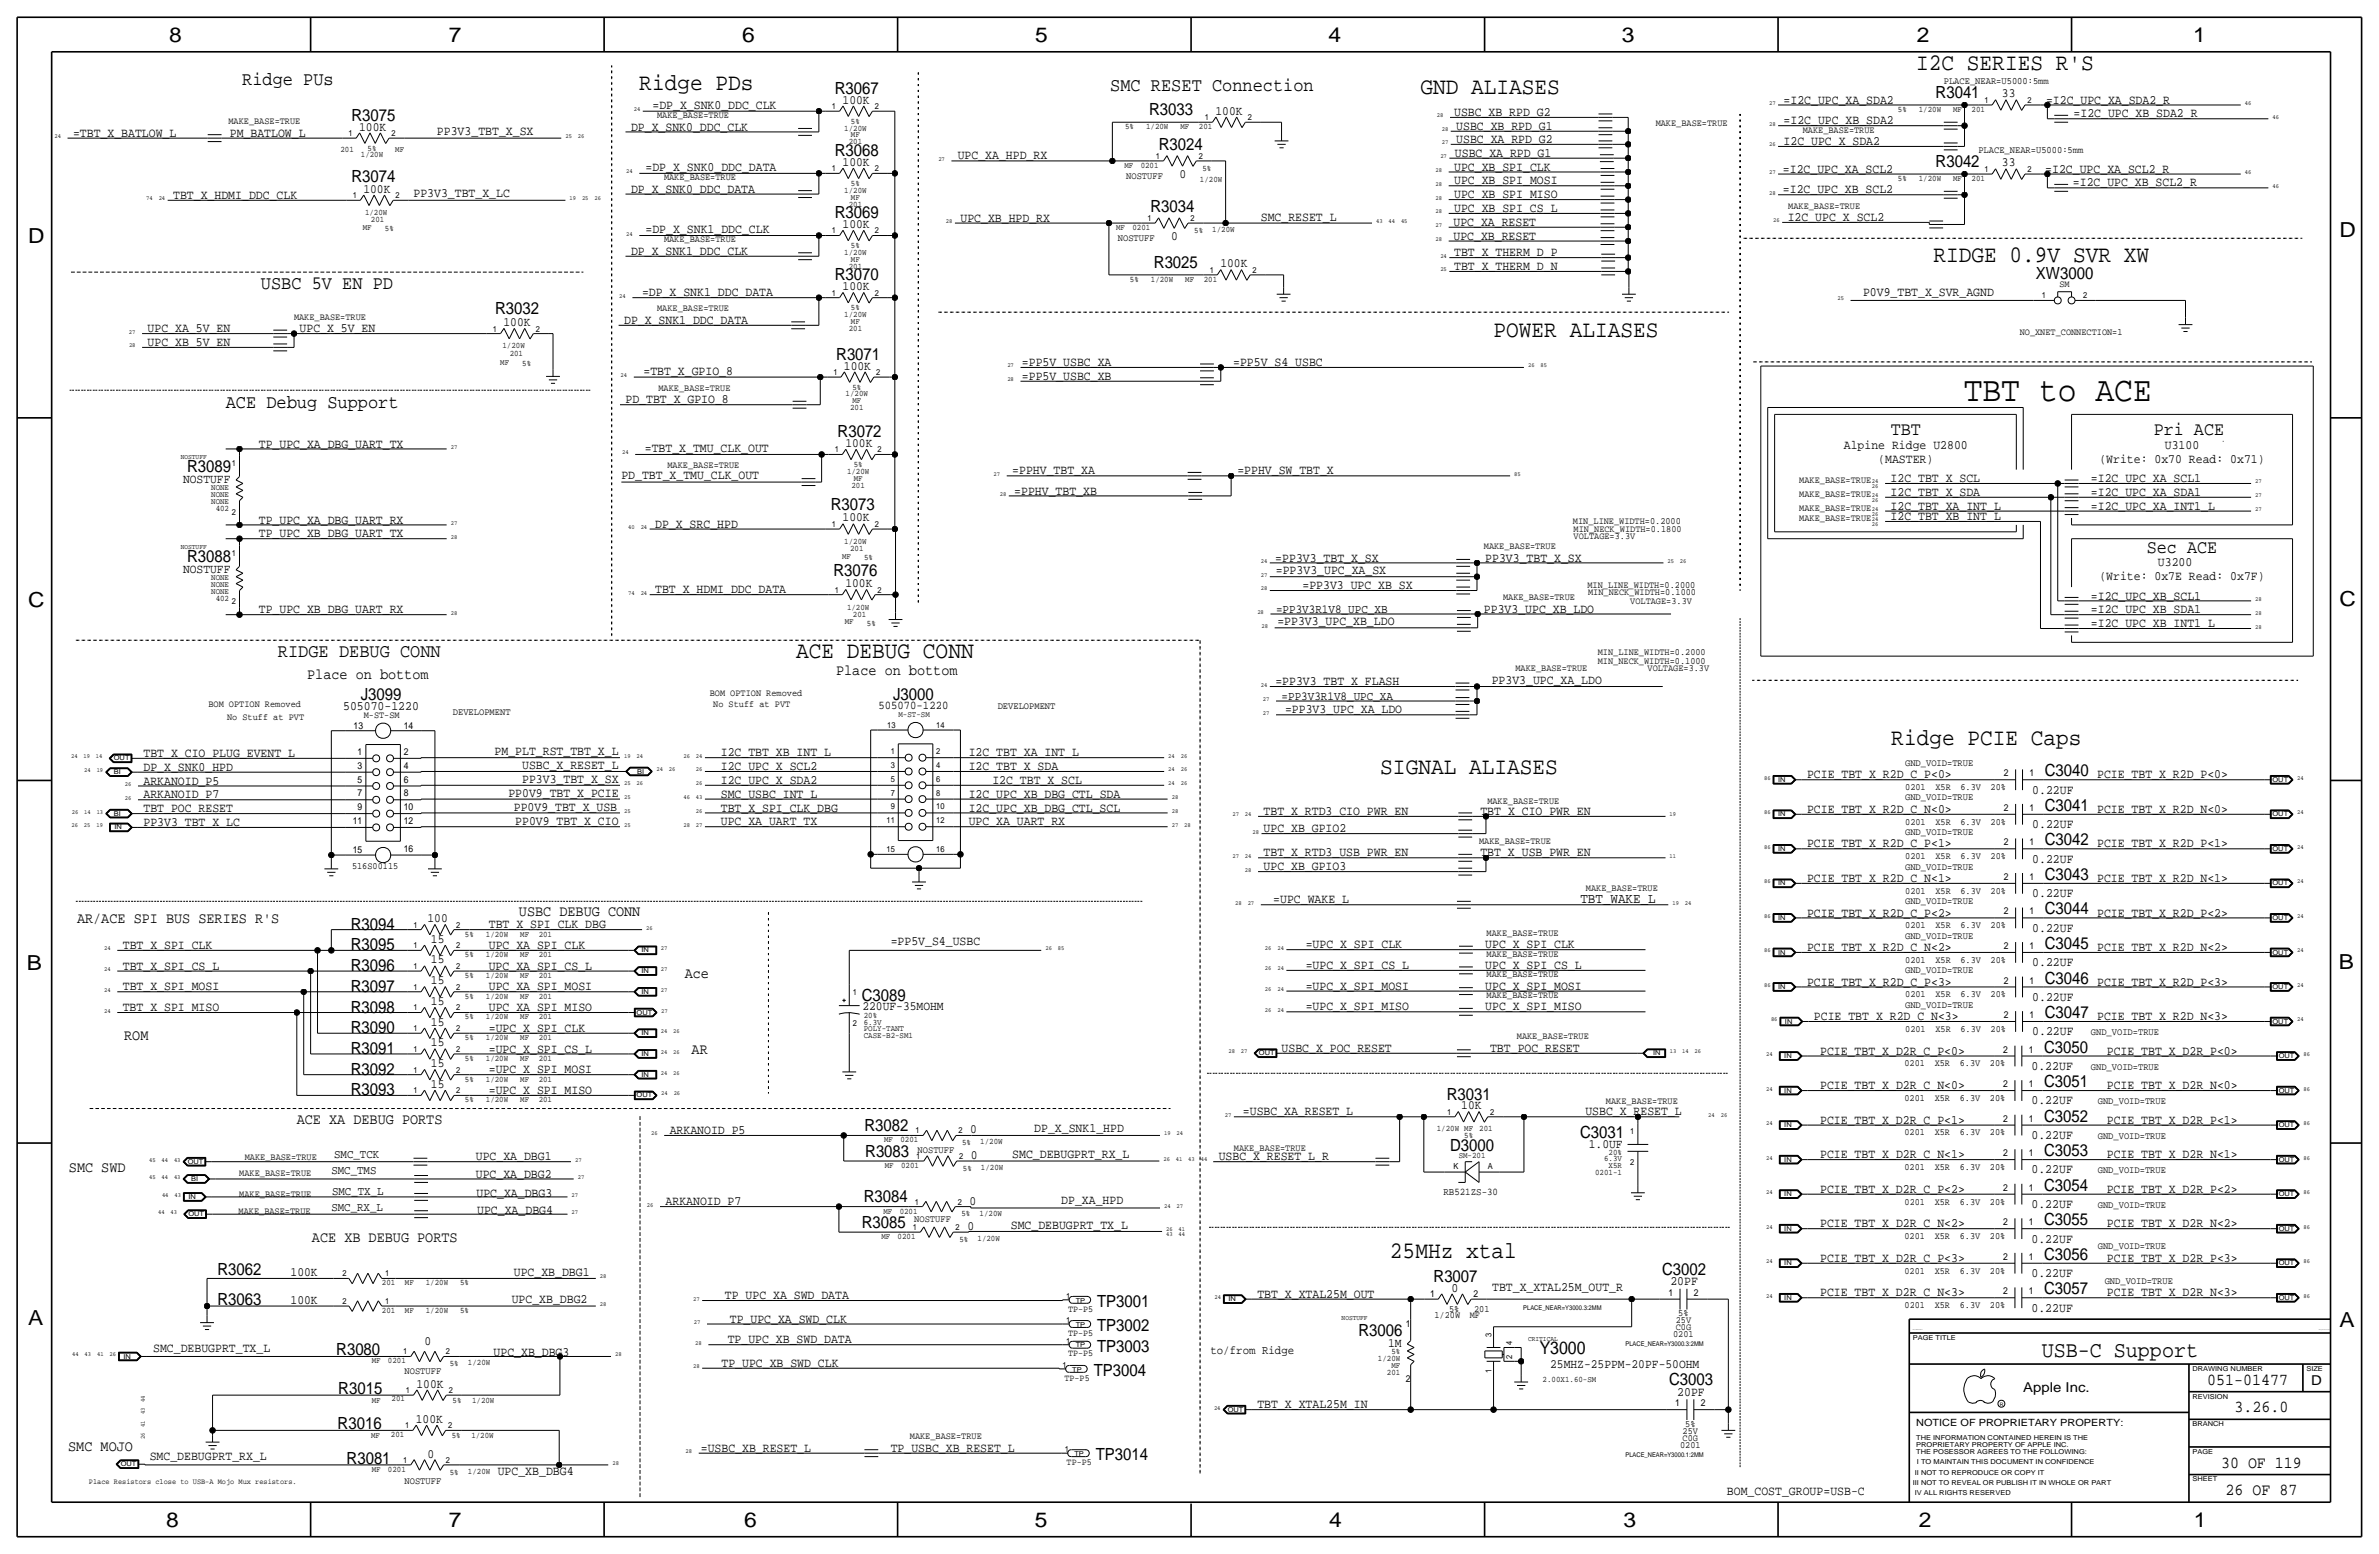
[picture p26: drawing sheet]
<svg xmlns="http://www.w3.org/2000/svg" width="875mm" height="572mm" viewBox="0 0 875 572" stroke-linecap="round" stroke-linejoin="round" font-family="sans-serif">
<defs><g id="words">
<text font-size="12.9" x="722.3" y="147.3">TBT to ACE</text>
<g font-size="8.7">
<text x="704.8" y="25.9">I2C SERIES R'S</text>
<text x="235.2" y="33.3">Ridge PDs</text>
<text x="522.4" y="34.5">GND ALIASES</text>
<text x="711.1" y="96.5">RIDGE 0.9V SVR XW</text>
<text x="549.3" y="123.9">POWER ALIASES</text>
<text x="292.8" y="241.8">ACE DEBUG CONN</text>
<text x="695.7" y="274.1">Ridge PCIE Caps</text>
<text x="507.7" y="284.5">SIGNAL ALIASES</text>
<text x="511.3" y="462.5">25MHz xtal</text>
</g>
<text font-size="8.3" x="751" y="499.1">USB-C Support</text>
<g font-size="7.6">
<text x="62.2" y="15.5">8</text>
<text x="165" y="15.5">7</text>
<text x="273" y="15.5">6</text>
<text x="380.7" y="15.5">5</text>
<text x="488.6" y="15.5">4</text>
<text x="596.6" y="15.5">3</text>
<text x="705.1" y="15.5">2</text>
<text x="806.7" y="15.5">1</text>
<text x="10.4" y="89.4">D</text>
<text x="860.5" y="87.1">D</text>
<text x="10.4" y="223.3">C</text>
<text x="860.5" y="222.8">C</text>
<text x="9.8" y="356.6">B</text>
<text x="860.2" y="356.4">B</text>
<text x="10.4" y="487.4">A</text>
<text x="860.5" y="488.2">A</text>
<text x="61.2" y="561.6">8</text>
<text x="165" y="561.6">7</text>
<text x="273.8" y="561.6">6</text>
<text x="380.7" y="561.6">5</text>
<text x="488.9" y="561.6">4</text>
<text x="597.1" y="561.6">3</text>
<text x="705.8" y="561.6">2</text>
<text x="806.9" y="561.6">1</text>
</g>
<g font-size="7">
<text x="89.1" y="31.2">Ridge PUs</text>
<text x="408.4" y="33.5">SMC RESET Connection</text>
<text x="96" y="106.4">USBC 5V EN PD</text>
<text x="83" y="150.1">ACE Debug Support</text>
<text x="102.2" y="241.6">RIDGE DEBUG CONN</text>
</g>
<g font-size="6.9">
<text x="695.4" y="160">TBT</text>
<text x="792.2" y="160">Pri ACE</text>
<text x="789.6" y="203.2">Sec ACE</text>
</g>
<text font-size="6.5" x="566.3" y="498.1">Y3000</text>
<g font-size="6.2">
<text x="307.1" y="34.5">R3067</text>
<text x="711.9" y="36.1">R3041</text>
<text x="129.3" y="44.5">R3075</text>
<text x="422.6" y="42.4">R3033</text>
<text x="307.1" y="57.4">R3068</text>
<text x="426.2" y="55.1">R3024</text>
<text x="711.9" y="61.5">R3042</text>
<text x="129.3" y="66.8">R3074</text>
<text x="423.1" y="78">R3034</text>
<text x="307.1" y="80.3">R3069</text>
<text x="424.4" y="98.6">R3025</text>
<text x="307.1" y="103.1">R3070</text>
<text x="748.9" y="102.6">XW3000</text>
<text x="182.1" y="115.6">R3032</text>
<text x="307.6" y="132.3">R3071</text>
<text x="308.1" y="160.8">R3072</text>
<text x="68.8" y="173.7">R3089</text>
<text x="305.5" y="187.7">R3073</text>
<text x="68.8" y="206.8">R3088</text>
<text x="306.6" y="211.8">R3076</text>
<text x="132.7" y="257.6">J3099</text>
<text x="328.5" y="257.3">J3000</text>
<text x="752.1" y="285.5">C3040</text>
<text x="752.1" y="298.2">C3041</text>
<text x="752.1" y="310.9">C3042</text>
<text x="752.1" y="323.6">C3043</text>
<text x="129" y="341.9">R3094</text>
<text x="752.1" y="336.3">C3044</text>
<text x="129" y="349.5">R3095</text>
<text x="752.1" y="349">C3045</text>
<text x="129" y="357.1">R3096</text>
<text x="129" y="364.7">R3097</text>
<text x="752.1" y="361.7">C3046</text>
<text x="316.9" y="368">C3089</text>
<text x="129" y="372.4">R3098</text>
<text x="752.1" y="374.4">C3047</text>
<text x="129" y="380">R3090</text>
<text x="129" y="387.6">R3091</text>
<text x="751.8" y="387.1">C3050</text>
<text x="129" y="395.2">R3092</text>
<text x="751.8" y="399.8">C3051</text>
<text x="129" y="402.8">R3093</text>
<text x="532.1" y="404.4">R3031</text>
<text x="751.8" y="412.5">C3052</text>
<text x="318" y="416.1">R3082</text>
<text x="581.2" y="418.3">C3031</text>
<text x="318.2" y="425.5">R3083</text>
<text x="533.4" y="423.2">D3000</text>
<text x="751.8" y="425.2">C3053</text>
<text x="751.8" y="437.9">C3054</text>
<text x="317.7" y="442.2">R3084</text>
<text x="317" y="451.6">R3085</text>
<text x="751.8" y="450.6">C3055</text>
<text x="751.8" y="463.3">C3056</text>
<text x="80" y="468.9">R3062</text>
<text x="527.3" y="471.4">R3007</text>
<text x="611.4" y="468.9">C3002</text>
<text x="751.8" y="476">C3057</text>
<text x="80" y="480.1">R3063</text>
<text x="403.6" y="480.6">TP3001</text>
<text x="403.6" y="489.5">TP3002</text>
<text x="499.6" y="491.5">R3006</text>
<text x="403.6" y="497.1">TP3003</text>
<text x="123.7" y="498.3">R3080</text>
<text x="402.3" y="506">TP3004</text>
<text x="613.9" y="509.5">C3003</text>
<text x="811.9" y="509.3">051-01477</text>
<text x="124.4" y="512.6">R3015</text>
<text x="821.9" y="519.4">3.26.0</text>
<text x="124.2" y="525.5">R3016</text>
<text x="127.5" y="538.2">R3081</text>
<text x="403" y="537">TP3014</text>
<text x="817" y="539.8">30 OF 119</text>
<text x="818.6" y="549.9">26 OF 87</text>
</g>
<g font-size="5.6">
<text x="113" y="249.7">Place on bottom</text>
<text x="307.5" y="248.2">Place on bottom</text>
<text x="28.3" y="339.3">AR/ACE SPI BUS SERIES R'S</text>
<text x="190.9" y="336.8">USBC DEBUG CONN</text>
<text x="251.8" y="359.7">Ace</text>
<text x="45.7" y="382.5">ROM</text>
<text x="254.4" y="387.6">AR</text>
<text x="109.2" y="413.5">ACE XA DEBUG PORTS</text>
<text x="25.3" y="431">SMC SWD</text>
<text x="114.8" y="456.7">ACE XB DEBUG PORTS</text>
<text x="25.1" y="533.7">SMC MOJO</text>
</g>
<text font-size="5.2" x="581.3" y="332.2">TBT_WAKE_L</text>
<g font-size="5">
<text x="850.1" y="509.3">D</text>
<text x="744.2" y="511.8">Apple Inc.</text>
</g>
<g font-size="4.7">
<text x="736.3" y="35.8">33</text>
<text x="240" y="40.1">=DP_X_SNK0_DDC_CLK</text>
<text x="309.9" y="38.1">100K</text>
<text x="656" y="38.1">=I2C_UPC_XA_SDA2</text>
<text x="752.6" y="38.1">=I2C_UPC_XA_SDA2_R</text>
<text x="447.1" y="42.2">100K</text>
<text x="534.9" y="42.7">USBC_XB_RPD_G2</text>
<text x="535.6" y="47.8">USBC_XB_RPD_G1</text>
<text x="656" y="45.7">=I2C_UPC_XB_SDA2</text>
<text x="762.7" y="43.2">=I2C_UPC_XB_SDA2_R</text>
<text x="26.9" y="50.3">=TBT_X_BATLOW_L</text>
<text x="84.5" y="50.3">PM_BATLOW_L</text>
<text x="132.1" y="48">100K</text>
<text x="160.7" y="49.8">PP3V3_TBT_X_SX</text>
<text x="232.1" y="48">DP_X_SNK0_DDC_CLK</text>
<text x="535.6" y="52.6">USBC_XA_RPD_G2</text>
<text x="656" y="53.3">I2C_UPC_X_SDA2</text>
<text x="352.2" y="58.4">UPC_XA_HPD_RX</text>
<text x="535.1" y="57.7">USBC_XA_RPD_G1</text>
<text x="237.4" y="63">=DP_X_SNK0_DDC_DATA</text>
<text x="309.9" y="61">100K</text>
<text x="433.8" y="65.5">0</text>
<text x="534.9" y="62.7">UPC_XB_SPI_CLK</text>
<text x="655.8" y="63.5">=I2C_UPC_XA_SCL2</text>
<text x="736.3" y="61.2">33</text>
<text x="752.3" y="63.5">=I2C_UPC_XA_SCL2_R</text>
<text x="133.6" y="70.9">100K</text>
<text x="232.1" y="70.9">DP_X_SNK0_DDC_DATA</text>
<text x="534.9" y="67.8">UPC_XB_SPI_MOSI</text>
<text x="655.8" y="71.1">=I2C_UPC_XB_SCL2</text>
<text x="762.5" y="68.6">=I2C_UPC_XB_SCL2_R</text>
<text x="63.7" y="73.2">TBT_X_HDMI_DDC_CLK</text>
<text x="152.1" y="72.4">PP3V3_TBT_X_LC</text>
<text x="534.9" y="78">UPC_XB_SPI_CS_L</text>
<text x="534.9" y="72.9">UPC_XB_SPI_MISO</text>
<text x="309.9" y="83.8">100K</text>
<text x="353.3" y="81.5">UPC_XB_HPD_RX</text>
<text x="463.8" y="81.3">SMC_RESET_L</text>
<text x="534.6" y="83.1">UPC_XA_RESET</text>
<text x="657.6" y="81.3">I2C_UPC_X_SCL2</text>
<text x="237.4" y="85.8">=DP_X_SNK1_DDC_CLK</text>
<text x="430.8" y="88.4">0</text>
<text x="534.6" y="88.1">UPC_XB_RESET</text>
<text x="232.1" y="93.7">DP_X_SNK1_DDC_CLK</text>
<text x="534.9" y="94.2">TBT_X_THERM_D_P</text>
<text x="448.9" y="98.3">100K</text>
<text x="534.9" y="99.3">TBT_X_THERM_D_N</text>
<text x="309.9" y="106.7">100K</text>
<text x="236.2" y="108.7">=DP_X_SNK1_DDC_DATA</text>
<text x="685.2" y="108.7">P0V9_TBT_X_SVR_AGND</text>
<text x="185.2" y="119.9">100K</text>
<text x="229.6" y="119.1">DP_X_SNK1_DDC_DATA</text>
<text x="54.3" y="122.2">UPC_XA_5V_EN</text>
<text x="110.2" y="122.2">UPC_X_5V_EN</text>
<text x="54.3" y="127.3">UPC_XB_5V_EN</text>
<text x="236.7" y="137.9">=TBT_X_GPIO_8</text>
<text x="310.4" y="135.9">100K</text>
<text x="375.9" y="134.6">=PP5V_USBC_XA</text>
<text x="453.6" y="134.6">=PP5V_S4_USBC</text>
<text x="375.9" y="139.7">=PP5V_USBC_XB</text>
<text x="230.1" y="148.3">PD_TBT_X_GPIO_8</text>
<text x="95.2" y="164.6">TP_UPC_XA_DBG_UART_TX</text>
<text x="237.2" y="166.4">=TBT_X_TMU_CLK_OUT</text>
<text x="310.9" y="164.3">100K</text>
<text x="678.2" y="165.1">Alpine Ridge U2800</text>
<text x="796.3" y="165.1">U3100</text>
<text x="690.9" y="170.2">(MASTER)</text>
<text x="772.2" y="170.2">(Write: 0x70 Read: 0x71)</text>
<text x="67.3" y="177.5">NOSTUFF</text>
<text x="228.5" y="176.3">PD_TBT_X_TMU_CLK_OUT</text>
<text x="372.3" y="174.5">=PPHV_TBT_XA</text>
<text x="455.1" y="174.5">=PPHV_SW_TBT_X</text>
<text x="695.4" y="177.3">I2C_TBT_X_SCL</text>
<text x="769.1" y="177.3">=I2C_UPC_XA_SCL1</text>
<text x="373.1" y="181.9">=PPHV_TBT_XB</text>
<text x="695.4" y="182.4">I2C_TBT_X_SDA</text>
<text x="769.1" y="182.4">=I2C_UPC_XA_SDA1</text>
<text x="309.9" y="191.8">100K</text>
<text x="695.4" y="191.3">I2C_TBT_XB_INT_L</text>
<text x="695.4" y="187.5">I2C_TBT_XA_INT_L</text>
<text x="769.1" y="187.5">=I2C_UPC_XA_INT1_L</text>
<text x="95.2" y="192.5">TP_UPC_XA_DBG_UART_RX</text>
<text x="95.2" y="197.6">TP_UPC_XB_DBG_UART_TX</text>
<text x="241" y="194.1">DP_X_SRC_HPD</text>
<text x="469.1" y="206.5">=PP3V3_TBT_X_SX</text>
<text x="546.3" y="206.5">PP3V3_TBT_X_SX</text>
<text x="793.7" y="208.3">U3200</text>
<text x="67.3" y="210.6">NOSTUFF</text>
<text x="310.9" y="215.9">100K</text>
<text x="469.3" y="211.2">=PP3V3_UPC_XA_SX</text>
<text x="772.2" y="213.4">(Write: 0x7E Read: 0x7F)</text>
<text x="241" y="218.2">TBT_X_HDMI_DDC_DATA</text>
<text x="479.1" y="216.7">=PP3V3_UPC_XB_SX</text>
<text x="769.1" y="220.5">=I2C_UPC_XB_SCL1</text>
<text x="95.2" y="225.6">TP_UPC_XB_DBG_UART_RX</text>
<text x="545.8" y="225.3">PP3V3_UPC_XB_LDO</text>
<text x="769.1" y="225.6">=I2C_UPC_XB_SDA1</text>
<text x="469.8" y="229.7">=PP3V3_UPC_XB_LDO</text>
<text x="769.1" y="230.6">=I2C_UPC_XB_INT1_L</text>
<text x="469.1" y="252">=PP3V3_TBT_X_FLASH</text>
<text x="548.7" y="251.7">PP3V3_UPC_XA_LDO</text>
<text x="126.2" y="261.1">505070-1220</text>
<text x="472.6" y="262.2">=PP3V3_UPC_XA_LDO</text>
<text x="52.8" y="278.4">TBT_X_CIO_PLUG_EVENT_L</text>
<text x="181.9" y="277.6">PM_PLT_RST_TBT_X_L</text>
<text x="265.1" y="278.1">I2C_TBT_XB_INT_L</text>
<text x="356.3" y="278.1">I2C_TBT_XA_INT_L</text>
<text x="52.8" y="283.5">DP_X_SNK0_HPD</text>
<text x="192" y="283">USBC_X_RESET_L</text>
<text x="265.1" y="283.2">I2C_UPC_X_SCL2</text>
<text x="356.3" y="283.2">I2C_TBT_X_SDA</text>
<text x="664.7" y="286.3">PCIE_TBT_X_R2D_C_P&lt;0&gt;</text>
<text x="771.3" y="286.3">PCIE_TBT_X_R2D_P&lt;0&gt;</text>
<text x="52.8" y="288.5">ARKANOID_P5</text>
<text x="52.8" y="293.6">ARKANOID_P7</text>
<text x="187" y="293.1">PP0V9_TBT_X_PCIE</text>
<text x="192" y="288">PP3V3_TBT_X_SX</text>
<text x="265.1" y="293.4">SMC_USBC_INT_L</text>
<text x="265.1" y="288.3">I2C_UPC_X_SDA2</text>
<text x="356.3" y="293.4">I2C_UPC_XB_DBG_CTL_SDA</text>
<text x="365" y="288.3">I2C_TBT_X_SCL</text>
<text x="747.5" y="291.8">0.22UF</text>
<text x="52.8" y="298.7">TBT_POC_RESET</text>
<text x="189" y="298.2">PP0V9_TBT_X_USB</text>
<text x="265.1" y="298.5">TBT_X_SPI_CLK_DBG</text>
<text x="356.3" y="298.4">I2C_UPC_XB_DBG_CTL_SCL</text>
<text x="464.8" y="299.7">TBT_X_RTD3_CIO_PWR_EN</text>
<text x="544.5" y="299.7">TBT_X_CIO_PWR_EN</text>
<text x="664.7" y="299">PCIE_TBT_X_R2D_C_N&lt;0&gt;</text>
<text x="771.3" y="299">PCIE_TBT_X_R2D_N&lt;0&gt;</text>
<text x="52.8" y="303.8">PP3V3_TBT_X_LC</text>
<text x="189.5" y="303.5">PP0V9_TBT_X_CIO</text>
<text x="265.1" y="303.5">UPC_XA_UART_TX</text>
<text x="356.3" y="303.5">UPC_XA_UART_RX</text>
<text x="747.5" y="304.5">0.22UF</text>
<text x="464.8" y="306.1">UPC_XB_GPIO2</text>
<text x="664.7" y="311.7">PCIE_TBT_X_R2D_C_P&lt;1&gt;</text>
<text x="771.4" y="311.7">PCIE_TBT_X_R2D_P&lt;1&gt;</text>
<text x="464.8" y="315">TBT_X_RTD3_USB_PWR_EN</text>
<text x="544.5" y="315">TBT_X_USB_PWR_EN</text>
<text x="747.5" y="317.2">0.22UF</text>
<text x="464.8" y="320">UPC_XB_GPIO3</text>
<text x="664.7" y="324.4">PCIE_TBT_X_R2D_C_N&lt;1&gt;</text>
<text x="747.5" y="329.9">0.22UF</text>
<text x="771.3" y="324.4">PCIE_TBT_X_R2D_N&lt;1&gt;</text>
<text x="468.3" y="332.2">=UPC_WAKE_L</text>
<text x="157.2" y="339.1">100</text>
<text x="179.8" y="341.4">TBT_X_SPI_CLK_DBG</text>
<text x="664.7" y="337.1">PCIE_TBT_X_R2D_C_P&lt;2&gt;</text>
<text x="771.3" y="337.1">PCIE_TBT_X_R2D_P&lt;2&gt;</text>
<text x="158.5" y="346.7">15</text>
<text x="327.6" y="347.5">=PP5V_S4_USBC</text>
<text x="747.5" y="342.6">0.22UF</text>
<text x="45.2" y="349">TBT_X_SPI_CLK</text>
<text x="179.8" y="349">UPC_XA_SPI_CLK</text>
<text x="480.3" y="348.7">=UPC_X_SPI_CLK</text>
<text x="546.3" y="348.7">UPC_X_SPI_CLK</text>
<text x="664.7" y="349.8">PCIE_TBT_X_R2D_C_N&lt;2&gt;</text>
<text x="771.3" y="349.8">PCIE_TBT_X_R2D_N&lt;2&gt;</text>
<text x="45.2" y="356.6">TBT_X_SPI_CS_L</text>
<text x="158.5" y="354.3">15</text>
<text x="179.8" y="356.6">UPC_XA_SPI_CS_L</text>
<text x="480.3" y="356.4">=UPC_X_SPI_CS_L</text>
<text x="546.3" y="356.4">UPC_X_SPI_CS_L</text>
<text x="747.5" y="355.3">0.22UF</text>
<text x="45.2" y="364.2">TBT_X_SPI_MOSI</text>
<text x="158.5" y="362">15</text>
<text x="179.8" y="364.2">UPC_XA_SPI_MOSI</text>
<text x="480.3" y="364">=UPC_X_SPI_MOSI</text>
<text x="546.3" y="364">UPC_X_SPI_MOSI</text>
<text x="664.7" y="362.5">PCIE_TBT_X_R2D_C_P&lt;3&gt;</text>
<text x="771.3" y="362.5">PCIE_TBT_X_R2D_P&lt;3&gt;</text>
<text x="45.2" y="371.9">TBT_X_SPI_MISO</text>
<text x="158.5" y="369.6">15</text>
<text x="179.8" y="371.9">UPC_XA_SPI_MISO</text>
<text x="317.2" y="371.6">220UF-35MOHM</text>
<text x="480.3" y="371.6">=UPC_X_SPI_MISO</text>
<text x="546.3" y="371.6">UPC_X_SPI_MISO</text>
<text x="747.5" y="368">0.22UF</text>
<text x="158.5" y="377.2">15</text>
<text x="667.2" y="375.2">PCIE_TBT_X_R2D_C_N&lt;3&gt;</text>
<text x="771.3" y="375.2">PCIE_TBT_X_R2D_N&lt;3&gt;</text>
<text x="179.8" y="379.5">=UPC_X_SPI_CLK</text>
<text x="747.5" y="380.7">0.22UF</text>
<text x="158.5" y="384.8">15</text>
<text x="179.8" y="387.1">=UPC_X_SPI_CS_L</text>
<text x="471.4" y="386.8">USBC_X_POC_RESET</text>
<text x="548.1" y="386.8">TBT_POC_RESET</text>
<text x="669.5" y="387.9">PCIE_TBT_X_D2R_C_P&lt;0&gt;</text>
<text x="774.9" y="387.9">PCIE_TBT_X_D2R_P&lt;0&gt;</text>
<text x="158.5" y="392.4">15</text>
<text x="179.8" y="394.7">=UPC_X_SPI_MOSI</text>
<text x="747.2" y="393.4">0.22UF</text>
<text x="158.5" y="400.1">15</text>
<text x="669.5" y="400.6">PCIE_TBT_X_D2R_C_N&lt;0&gt;</text>
<text x="774.9" y="400.6">PCIE_TBT_X_D2R_N&lt;0&gt;</text>
<text x="179.8" y="402.3">=UPC_X_SPI_MISO</text>
<text x="537.5" y="407.9">10K</text>
<text x="747.2" y="406.1">0.22UF</text>
<text x="457.2" y="410.2">=USBC_XA_RESET_L</text>
<text x="583.1" y="410.2">USBC_X_RESET_L</text>
<text x="669.5" y="413.3">PCIE_TBT_X_D2R_C_P&lt;1&gt;</text>
<text x="774.9" y="413.3">PCIE_TBT_X_D2R_P&lt;1&gt;</text>
<text x="246.3" y="417.1">ARKANOID_P5</text>
<text x="356.8" y="416.8">0</text>
<text x="380.4" y="416.3">DP_X_SNK1_HPD</text>
<text x="747.2" y="418.8">0.22UF</text>
<text x="372.3" y="426">SMC_DEBUGPRT_RX_L</text>
<text x="584.4" y="422.1">1.0UF</text>
<text x="669.5" y="426">PCIE_TBT_X_D2R_C_N&lt;1&gt;</text>
<text x="774.9" y="426">PCIE_TBT_X_D2R_N&lt;1&gt;</text>
<text x="175" y="426.7">UPC_XA_DBG1</text>
<text x="357.1" y="426.2">0</text>
<text x="448.3" y="426.7">USBC_X_RESET_L_R</text>
<text x="747.2" y="431.5">0.22UF</text>
<text x="175" y="433.3">UPC_XA_DBG2</text>
<text x="175.3" y="440.2">UPC_XA_DBG3</text>
<text x="244.8" y="443.2">ARKANOID_P7</text>
<text x="356.6" y="443">0</text>
<text x="390.3" y="442.7">DP_XA_HPD</text>
<text x="669.5" y="438.7">PCIE_TBT_X_D2R_C_P&lt;2&gt;</text>
<text x="774.9" y="438.7">PCIE_TBT_X_D2R_P&lt;2&gt;</text>
<text x="175.5" y="446.5">UPC_XA_DBG4</text>
<text x="747.2" y="444.2">0.22UF</text>
<text x="355.8" y="452.4">0</text>
<text x="371.8" y="451.9">SMC_DEBUGPRT_TX_L</text>
<text x="669.5" y="451.4">PCIE_TBT_X_D2R_C_N&lt;2&gt;</text>
<text x="774.9" y="451.4">PCIE_TBT_X_D2R_N&lt;2&gt;</text>
<text x="747.2" y="456.9">0.22UF</text>
<text x="669.5" y="464.1">PCIE_TBT_X_D2R_C_P&lt;3&gt;</text>
<text x="774.9" y="464.1">PCIE_TBT_X_D2R_P&lt;3&gt;</text>
<text x="106.9" y="469.4">100K</text>
<text x="189" y="469.4">UPC_XB_DBG1</text>
<text x="614.4" y="472.7">20PF</text>
<text x="747.2" y="469.6">0.22UF</text>
<text x="106.9" y="479.6">100K</text>
<text x="188.2" y="479.3">UPC_XB_DBG2</text>
<text x="266.6" y="477.8">TP_UPC_XA_SWD_DATA</text>
<text x="462.5" y="477.3">TBT_X_XTAL25M_OUT</text>
<text x="533.9" y="475">0</text>
<text x="548.8" y="474.7">TBT_X_XTAL25M_OUT_R</text>
<text x="669.5" y="476.8">PCIE_TBT_X_D2R_C_N&lt;3&gt;</text>
<text x="774.9" y="476.8">PCIE_TBT_X_D2R_N&lt;3&gt;</text>
<text x="747.2" y="482.3">0.22UF</text>
<text x="268.4" y="486.4">TP_UPC_XA_SWD_CLK</text>
<text x="56.3" y="497.3">SMC_DEBUGPRT_TX_L</text>
<text x="156.2" y="494.8">0</text>
<text x="267.7" y="494">TP_UPC_XB_SWD_DATA</text>
<text x="510.6" y="495.3">1M</text>
<text x="181.6" y="498.6">UPC_XB_DBG3</text>
<text x="265.4" y="502.7">TP_UPC_XB_SWD_CLK</text>
<text x="570.2" y="503.2">25MHZ-25PPM-20PF-50OHM</text>
<text x="153.2" y="510.3">100K</text>
<text x="616.9" y="513.3">20PF</text>
<text x="462.5" y="517.9">TBT_X_XTAL25M_IN</text>
<text x="152.9" y="523.2">100K</text>
<text x="257.8" y="533.9">=USBC_XB_RESET_L</text>
<text x="327.6" y="533.9">TP_USBC_XB_RESET_L</text>
<text x="55.1" y="537">SMC_DEBUGPRT_RX_L</text>
<text x="157.2" y="536.2">0</text>
<text x="183.1" y="542.5">UPC_XB_DBG4</text>
<text x="635.2" y="549.7">BOM_COST_GROUP=USB-C</text>
</g>
<g font-size="4.5">
<text x="469.3" y="225.3">=PP3V3R1V8_UPC_XB</text>
<text x="471.4" y="257.3">=PP3V3R1V8_UPC_XA</text>
</g>
<g font-size="4.4">
<text x="323.2" y="260.9">505070-1220</text>
<text x="122.9" y="426">SMC_TCK</text>
<text x="121.9" y="431.8">SMC_TMS</text>
<text x="122.1" y="439.4">SMC_TX_L</text>
<text x="121.9" y="445.5">SMC_RX_L</text>
<text x="445.2" y="498.1">to/from Ridge</text>
</g>
<text font-size="3.8" x="530.9" y="439.4">RB521ZS-30</text>
<text font-size="3.7" x="704.8" y="524.5">NOTICE OF PROPRIETARY PROPERTY:</text>
<g font-size="3.6">
<text x="715" y="31">PLACE_NEAR=U5000:5mm</text>
<text x="727.7" y="56.4">PLACE_NEAR=U5000:5mm</text>
<text x="414.2" y="65.8">NOSTUFF</text>
<text x="411.2" y="88.6">NOSTUFF</text>
<text x="166.6" y="262.9">DEVELOPMENT</text>
<text x="367" y="260.6">DEVELOPMENT</text>
<text x="700.7" y="281.7">GND_VOID=TRUE</text>
<text x="700.7" y="294.4">GND_VOID=TRUE</text>
<text x="700.7" y="307.1">GND_VOID=TRUE</text>
<text x="700.7" y="319.8">GND_VOID=TRUE</text>
<text x="700.7" y="332.5">GND_VOID=TRUE</text>
<text x="700.7" y="345.2">GND_VOID=TRUE</text>
<text x="700.7" y="357.9">GND_VOID=TRUE</text>
<text x="700.7" y="370.6">GND_VOID=TRUE</text>
<text x="769.1" y="380.7">GND_VOID=TRUE</text>
<text x="769.1" y="393.4">GND_VOID=TRUE</text>
<text x="771.6" y="406.1">GND_VOID=TRUE</text>
<text x="771.6" y="418.8">GND_VOID=TRUE</text>
<text x="337.5" y="424.2">NOSTUFF</text>
<text x="771.6" y="431.5">GND_VOID=TRUE</text>
<text x="336.2" y="449.3">NOSTUFF</text>
<text x="771.6" y="444.2">GND_VOID=TRUE</text>
<text x="771.6" y="459.5">GND_VOID=TRUE</text>
<text x="774.1" y="472.2">GND_VOID=TRUE</text>
<text x="148.8" y="505.5">NOSTUFF</text>
<text x="148.8" y="545.8">NOSTUFF</text>
</g>
<g font-size="3.5">
<text x="84" y="45.7">MAKE_BASE=TRUE</text>
<text x="241.7" y="43.4">MAKE_BASE=TRUE</text>
<text x="609" y="46.5">MAKE_BASE=TRUE</text>
<text x="663.1" y="48.8">MAKE_BASE=TRUE</text>
<text x="244.2" y="66.3">MAKE_BASE=TRUE</text>
<text x="657.8" y="76.7">MAKE_BASE=TRUE</text>
<text x="244.2" y="89.2">MAKE_BASE=TRUE</text>
<text x="757.5" y="105.4">SM</text>
<text x="108.2" y="117.6">MAKE_BASE=TRUE</text>
<text x="241.7" y="114.6">MAKE_BASE=TRUE</text>
<text x="742.9" y="123.2">NO_XNET_CONNECTION=1</text>
<text x="242.2" y="143.8">MAKE_BASE=TRUE</text>
<text x="245.5" y="172.2">MAKE_BASE=TRUE</text>
<text x="661.8" y="177.8">MAKE_BASE=TRUE</text>
<text x="661.8" y="182.9">MAKE_BASE=TRUE</text>
<text x="661.8" y="191.8">MAKE_BASE=TRUE</text>
<text x="661.8" y="188">MAKE_BASE=TRUE</text>
<text x="578.6" y="192.8">MIN_LINE_WIDTH=0.2000</text>
<text x="578.8" y="195.6">MIN_NECK_WIDTH=0.1800</text>
<text x="545.8" y="201.9">MAKE_BASE=TRUE</text>
<text x="578.8" y="198.1">VOLTAGE=3.3V</text>
<text x="552.8" y="220.7">MAKE_BASE=TRUE</text>
<text x="583.9" y="216.2">MIN_LINE_WIDTH=0.2000</text>
<text x="584.1" y="218.9">MIN_NECK_WIDTH=0.1000</text>
<text x="599.6" y="222">VOLTAGE=3.3V</text>
<text x="587.7" y="241.1">MIN_LINE_WIDTH=0.2000</text>
<text x="587.7" y="244.1">MIN_NECK_WIDTH=0.1000</text>
<text x="557.4" y="246.9">MAKE_BASE=TRUE</text>
<text x="606" y="246.9">VOLTAGE=3.3V</text>
<text x="261.1" y="256">BOM OPTION Removed</text>
<text x="76.7" y="260.1">BOM OPTION Removed</text>
<text x="133.8" y="263.9">M-ST-SM</text>
<text x="262.3" y="260.1">No Stuff at PVT</text>
<text x="83.5" y="264.9">No Stuff at PVT</text>
<text x="130" y="268">13</text>
<text x="148.5" y="268">14</text>
<text x="131.5" y="277.6">1</text>
<text x="148.5" y="277.6">2</text>
<text x="131.5" y="287.8">5</text>
<text x="131.5" y="282.7">3</text>
<text x="148.5" y="287.8">6</text>
<text x="148.5" y="282.7">4</text>
<text x="737.1" y="285.5">2</text>
<text x="746.5" y="285.5">1</text>
<text x="131.5" y="292.9">7</text>
<text x="148.5" y="292.9">8</text>
<text x="700.8" y="290.6">0201</text>
<text x="711.9" y="290.6">X5R</text>
<text x="721.1" y="290.6">6.3V</text>
<text x="732.2" y="290.6">20%</text>
<text x="131.5" y="297.9">9</text>
<text x="148.5" y="297.9">10</text>
<text x="547.1" y="295.7">MAKE_BASE=TRUE</text>
<text x="737.1" y="298.2">2</text>
<text x="746.5" y="298.2">1</text>
<text x="129.8" y="303">11</text>
<text x="148.5" y="303">12</text>
<text x="700.8" y="303.3">0201</text>
<text x="711.9" y="303.3">X5R</text>
<text x="721.1" y="303.3">6.3V</text>
<text x="732.2" y="303.3">20%</text>
<text x="544" y="310.4">MAKE_BASE=TRUE</text>
<text x="737.1" y="310.9">2</text>
<text x="746.5" y="310.9">1</text>
<text x="129.8" y="313.7">15</text>
<text x="148.5" y="313.4">16</text>
<text x="700.8" y="316">0201</text>
<text x="711.9" y="316">X5R</text>
<text x="721.1" y="316">6.3V</text>
<text x="732.2" y="316">20%</text>
<text x="129.5" y="319.5">516S00115</text>
<text x="737.1" y="323.6">2</text>
<text x="746.5" y="323.6">1</text>
<text x="583.3" y="327.7">MAKE_BASE=TRUE</text>
<text x="700.8" y="328.7">0201</text>
<text x="711.9" y="328.7">X5R</text>
<text x="721.1" y="328.7">6.3V</text>
<text x="732.2" y="328.7">20%</text>
<text x="700.8" y="341.4">0201</text>
<text x="711.9" y="341.4">X5R</text>
<text x="721.1" y="341.4">6.3V</text>
<text x="732.2" y="341.4">20%</text>
<text x="737.1" y="336.3">2</text>
<text x="746.5" y="336.3">1</text>
<text x="546.8" y="344.2">MAKE_BASE=TRUE</text>
<text x="546.8" y="351.8">MAKE_BASE=TRUE</text>
<text x="737.1" y="349">2</text>
<text x="746.5" y="349">1</text>
<text x="546.8" y="359.4">MAKE_BASE=TRUE</text>
<text x="700.8" y="354.1">0201</text>
<text x="711.9" y="354.1">X5R</text>
<text x="721.1" y="354.1">6.3V</text>
<text x="732.2" y="354.1">20%</text>
<text x="737.1" y="361.7">2</text>
<text x="746.5" y="361.7">1</text>
<text x="546.8" y="367">MAKE_BASE=TRUE</text>
<text x="700.8" y="366.8">0201</text>
<text x="711.9" y="366.8">X5R</text>
<text x="721.1" y="366.8">6.3V</text>
<text x="732.2" y="366.8">20%</text>
<text x="737.1" y="374.4">2</text>
<text x="746.5" y="374.4">1</text>
<text x="557.9" y="382.3">MAKE_BASE=TRUE</text>
<text x="700.8" y="379.5">0201</text>
<text x="711.9" y="379.5">X5R</text>
<text x="721.1" y="379.5">6.3V</text>
<text x="732.2" y="379.5">20%</text>
<text x="736.8" y="387.1">2</text>
<text x="746.2" y="387.1">1</text>
<text x="700.5" y="392.2">0201</text>
<text x="711.6" y="392.2">X5R</text>
<text x="720.8" y="392.2">6.3V</text>
<text x="731.9" y="392.2">20%</text>
<text x="736.8" y="399.8">2</text>
<text x="746.2" y="399.8">1</text>
<text x="590.7" y="406.1">MAKE_BASE=TRUE</text>
<text x="700.5" y="404.9">0201</text>
<text x="711.6" y="404.9">X5R</text>
<text x="720.8" y="404.9">6.3V</text>
<text x="731.9" y="404.9">20%</text>
<text x="736.8" y="412.5">2</text>
<text x="746.2" y="412.5">1</text>
<text x="700.5" y="417.6">0201</text>
<text x="711.6" y="417.6">X5R</text>
<text x="720.8" y="417.6">6.3V</text>
<text x="731.9" y="417.6">20%</text>
<text x="453.8" y="423.4">MAKE_BASE=TRUE</text>
<text x="736.8" y="425.2">2</text>
<text x="746.2" y="425.2">1</text>
<text x="90.1" y="426.7">MAKE_BASE=TRUE</text>
<text x="700.5" y="430.3">0201</text>
<text x="711.6" y="430.3">X5R</text>
<text x="720.8" y="430.3">6.3V</text>
<text x="731.9" y="430.3">20%</text>
<text x="88" y="432.6">MAKE_BASE=TRUE</text>
<text x="736.8" y="437.9">2</text>
<text x="746.2" y="437.9">1</text>
<text x="88" y="440.2">MAKE_BASE=TRUE</text>
<text x="700.5" y="443">0201</text>
<text x="711.6" y="443">X5R</text>
<text x="720.8" y="443">6.3V</text>
<text x="731.9" y="443">20%</text>
<text x="87.8" y="446.3">MAKE_BASE=TRUE</text>
<text x="700.5" y="455.7">0201</text>
<text x="711.6" y="455.7">X5R</text>
<text x="720.8" y="455.7">6.3V</text>
<text x="731.9" y="455.7">20%</text>
<text x="736.8" y="450.6">2</text>
<text x="746.2" y="450.6">1</text>
<text x="736.8" y="463.3">2</text>
<text x="746.2" y="463.3">1</text>
<text x="700.5" y="468.4">0201</text>
<text x="711.6" y="468.4">X5R</text>
<text x="720.8" y="468.4">6.3V</text>
<text x="731.9" y="468.4">20%</text>
<text x="526" y="477">1</text>
<text x="542" y="477">2</text>
<text x="613.6" y="476.5">1</text>
<text x="623" y="476.5">2</text>
<text x="736.8" y="476">2</text>
<text x="746.2" y="476">1</text>
<text x="392.8" y="482.3">TP-P5</text>
<text x="527.6" y="484.9">1/20W</text>
<text x="533" y="482.3">5%</text>
<text x="540.6" y="484.9">MF</text>
<text x="542.2" y="482.3">201</text>
<text x="617.3" y="484.1">5%</text>
<text x="700.5" y="481.1">0201</text>
<text x="711.6" y="481.1">X5R</text>
<text x="720.8" y="481.1">6.3V</text>
<text x="731.9" y="481.1">20%</text>
<text x="392.8" y="491.2">TP-P5</text>
<text x="517.1" y="487.9">1</text>
<text x="615.4" y="491.7">0201</text>
<text x="616.4" y="489.2">C0G</text>
<text x="616.4" y="486.7">25V</text>
<text x="392.8" y="498.9">TP-P5</text>
<text x="391.6" y="507.7">TP-P5</text>
<text x="517.1" y="508.3">2</text>
<text x="616.2" y="517.1">1</text>
<text x="625.6" y="517.1">2</text>
<text x="618.9" y="527.3">25V</text>
<text x="619.9" y="524.8">5%</text>
<text x="334.7" y="529.3">MAKE_BASE=TRUE</text>
<text x="618" y="532.4">0201</text>
<text x="618.9" y="529.8">C0G</text>
<text x="392.3" y="538.7">TP-P5</text>
</g>
<g font-size="3.1">
<text x="306" y="40.1">1</text>
<text x="321.8" y="40.1">2</text>
<text x="698.1" y="41.1">5%</text>
<text x="705.8" y="41.1">1/20W</text>
<text x="718.4" y="41.1">MF</text>
<text x="725.2" y="41.1">201</text>
<text x="729.9" y="37.8">1</text>
<text x="745.7" y="37.8">2</text>
<text x="313" y="45.5">5%</text>
<text x="413.8" y="47.5">5%</text>
<text x="421.5" y="47.5">1/20W</text>
<text x="434.2" y="47.5">MF</text>
<text x="441" y="47.5">201</text>
<text x="443.2" y="44.2">1</text>
<text x="458.9" y="44.2">2</text>
<text x="128.2" y="50">1</text>
<text x="144" y="50">2</text>
<text x="310.5" y="48">1/20W</text>
<text x="312.2" y="53.1">201</text>
<text x="313" y="50.5">MF</text>
<text x="125.2" y="55.9">201</text>
<text x="132.7" y="57.9">1/20W</text>
<text x="135.2" y="55.4">5%</text>
<text x="145.4" y="55.9">MF</text>
<text x="425.1" y="58.4">1</text>
<text x="440.9" y="58.4">2</text>
<text x="306" y="63">1</text>
<text x="321.8" y="63">2</text>
<text x="413.6" y="61.7">MF</text>
<text x="419.6" y="61.7">0201</text>
<text x="442.3" y="62.7">5%</text>
<text x="729.9" y="63.2">1</text>
<text x="745.7" y="63.2">2</text>
<text x="310.5" y="70.9">1/20W</text>
<text x="313" y="68.3">5%</text>
<text x="441.3" y="66.8">1/20W</text>
<text x="698.1" y="66.5">5%</text>
<text x="705.8" y="66.5">1/20W</text>
<text x="718.4" y="66.5">MF</text>
<text x="725.2" y="66.5">201</text>
<text x="129.7" y="72.9">1</text>
<text x="145.5" y="72.9">2</text>
<text x="312.2" y="75.9">201</text>
<text x="313" y="73.4">MF</text>
<text x="134.3" y="79.2">1/20W</text>
<text x="136.4" y="81.8">201</text>
<text x="422.1" y="81.3">1</text>
<text x="437.8" y="81.3">2</text>
<text x="133.4" y="84.6">MF</text>
<text x="141.6" y="85.1">5%</text>
<text x="306" y="85.9">1</text>
<text x="321.8" y="85.9">2</text>
<text x="410.5" y="84.6">MF</text>
<text x="416.5" y="84.6">0201</text>
<text x="439.2" y="85.6">5%</text>
<text x="445.9" y="85.3">1/20W</text>
<text x="310.5" y="93.7">1/20W</text>
<text x="313" y="91.2">5%</text>
<text x="312.2" y="98.8">201</text>
<text x="313" y="96.3">MF</text>
<text x="445" y="100.3">1</text>
<text x="460.7" y="100.3">2</text>
<text x="415.6" y="103.6">5%</text>
<text x="423.3" y="103.6">1/20W</text>
<text x="435.9" y="103.6">MF</text>
<text x="442.7" y="103.6">201</text>
<text x="306" y="108.7">1</text>
<text x="321.8" y="108.7">2</text>
<text x="751" y="109.7">1</text>
<text x="766.3" y="109.7">2</text>
<text x="310.5" y="116.6">1/20W</text>
<text x="313" y="119.1">MF</text>
<text x="313" y="114">5%</text>
<text x="181.3" y="121.9">1</text>
<text x="197.1" y="121.9">2</text>
<text x="312.2" y="121.7">201</text>
<text x="184.8" y="128">1/20W</text>
<text x="187.5" y="130.8">201</text>
<text x="184" y="134.4">MF</text>
<text x="192.1" y="134.6">5%</text>
<text x="306.5" y="137.9">1</text>
<text x="322.3" y="137.9">2</text>
<text x="313.5" y="143.3">5%</text>
<text x="311" y="145.8">1/20W</text>
<text x="313.5" y="148.3">MF</text>
<text x="312.7" y="150.9">201</text>
<text x="307" y="166.4">1</text>
<text x="322.8" y="166.4">2</text>
<text x="85.3" y="171.4">1</text>
<text x="314" y="171.7">5%</text>
<text x="311.5" y="174.2">1/20W</text>
<text x="313.2" y="179.3">201</text>
<text x="314" y="176.8">MF</text>
<text x="77.7" y="180.3">NONE</text>
<text x="77.7" y="185.4">NONE</text>
<text x="77.7" y="182.9">NONE</text>
<text x="79.3" y="188">402</text>
<text x="85.3" y="189.2">2</text>
<text x="306" y="193.8">1</text>
<text x="321.8" y="193.8">2</text>
<text x="310.5" y="200.2">1/20W</text>
<text x="312.7" y="202.7">201</text>
<text x="85.3" y="204.5">1</text>
<text x="309.7" y="205.5">MF</text>
<text x="317.8" y="206">5%</text>
<text x="77.7" y="213.4">NONE</text>
<text x="77.7" y="215.9">NONE</text>
<text x="77.7" y="218.4">NONE</text>
<text x="79.3" y="221">402</text>
<text x="307" y="217.9">1</text>
<text x="322.8" y="217.9">2</text>
<text x="85.3" y="222.3">2</text>
<text x="311.5" y="224.3">1/20W</text>
<text x="313.7" y="226.8">201</text>
<text x="310.7" y="229.6">MF</text>
<text x="318.8" y="230.1">5%</text>
<text x="330.5" y="263.7">M-ST-SM</text>
<text x="326.3" y="267.7">13</text>
<text x="344.4" y="267.7">14</text>
<text x="327.6" y="277.4">1</text>
<text x="344.4" y="277.4">2</text>
<text x="327.6" y="287.5">5</text>
<text x="327.6" y="282.4">3</text>
<text x="344.4" y="287.5">6</text>
<text x="344.4" y="282.4">4</text>
<text x="327.6" y="292.6">7</text>
<text x="344.4" y="292.6">8</text>
<text x="327.6" y="297.7">9</text>
<text x="344.4" y="297.7">10</text>
<text x="326.1" y="302.8">11</text>
<text x="344.4" y="302.8">12</text>
<text x="326.1" y="313.4">15</text>
<text x="344.4" y="313.2">16</text>
<text x="152.1" y="341.1">1</text>
<text x="167.8" y="341.1">2</text>
<text x="171" y="344.4">5%</text>
<text x="178.7" y="344.4">1/20W</text>
<text x="191.3" y="344.4">MF</text>
<text x="198.1" y="344.4">201</text>
<text x="152.1" y="348.7">1</text>
<text x="167.8" y="348.7">2</text>
<text x="171" y="352">5%</text>
<text x="178.7" y="352">1/20W</text>
<text x="191.3" y="352">MF</text>
<text x="198.1" y="352">201</text>
<text x="152.1" y="356.4">1</text>
<text x="167.8" y="356.4">2</text>
<text x="171" y="359.7">5%</text>
<text x="178.7" y="359.7">1/20W</text>
<text x="191.3" y="359.7">MF</text>
<text x="198.1" y="359.7">201</text>
<text x="152.1" y="364">1</text>
<text x="167.8" y="364">2</text>
<text x="152.1" y="371.6">1</text>
<text x="167.8" y="371.6">2</text>
<text x="171" y="367.3">5%</text>
<text x="178.7" y="367.3">1/20W</text>
<text x="191.3" y="367.3">MF</text>
<text x="198.1" y="367.3">201</text>
<text x="313.6" y="366">1</text>
<text x="171" y="374.9">5%</text>
<text x="178.7" y="374.9">1/20W</text>
<text x="191.3" y="374.9">MF</text>
<text x="198.1" y="374.9">201</text>
<text x="313.6" y="377.4">2</text>
<text x="317.7" y="376.9">6.3V</text>
<text x="317.7" y="374.4">20%</text>
<text x="152.1" y="379.2">1</text>
<text x="167.8" y="379.2">2</text>
<text x="171" y="382.5">5%</text>
<text x="178.7" y="382.5">1/20W</text>
<text x="191.3" y="382.5">MF</text>
<text x="198.1" y="382.5">201</text>
<text x="317.7" y="381.8">CASE-B2-SM1</text>
<text x="317.7" y="379.2">POLY-TANT</text>
<text x="152.1" y="386.8">1</text>
<text x="167.8" y="386.8">2</text>
<text x="152.1" y="394.5">1</text>
<text x="167.8" y="394.5">2</text>
<text x="171" y="390.1">5%</text>
<text x="178.7" y="390.1">1/20W</text>
<text x="191.3" y="390.1">MF</text>
<text x="198.1" y="390.1">201</text>
<text x="171" y="397.8">5%</text>
<text x="178.7" y="397.8">1/20W</text>
<text x="191.3" y="397.8">MF</text>
<text x="198.1" y="397.8">201</text>
<text x="152.1" y="402.1">1</text>
<text x="167.8" y="402.1">2</text>
<text x="171" y="405.4">5%</text>
<text x="178.7" y="405.4">1/20W</text>
<text x="191.3" y="405.4">MF</text>
<text x="198.1" y="405.4">201</text>
<text x="532.3" y="410">1</text>
<text x="548.1" y="410">2</text>
<text x="336.7" y="416.8">1</text>
<text x="352.5" y="416.8">2</text>
<text x="528.5" y="415.8">1/20W MF</text>
<text x="538.6" y="418.3">5%</text>
<text x="544.1" y="415.8">201</text>
<text x="599.6" y="417.1">1</text>
<text x="325.2" y="420.1">MF</text>
<text x="331.2" y="420.1">0201</text>
<text x="353.9" y="421.1">5%</text>
<text x="360.6" y="420.9">1/20W</text>
<text x="536.5" y="426">SM-201</text>
<text x="591.6" y="424.7">20%</text>
<text x="325.5" y="429.5">MF</text>
<text x="331.4" y="429.5">0201</text>
<text x="337" y="426.2">1</text>
<text x="352.8" y="426.2">2</text>
<text x="354.2" y="430.5">5%</text>
<text x="360.8" y="430.3">1/20W</text>
<text x="534.6" y="429.8">K</text>
<text x="547.3" y="429.8">A</text>
<text x="590" y="427">6.3V</text>
<text x="591.6" y="429.5">X5R</text>
<text x="599.6" y="428.5">2</text>
<text x="586.7" y="432.1">0201-1</text>
<text x="336.5" y="443">1</text>
<text x="352.2" y="443">2</text>
<text x="324.9" y="446.3">MF</text>
<text x="330.9" y="446.3">0201</text>
<text x="353.6" y="447.3">5%</text>
<text x="360.3" y="447">1/20W</text>
<text x="324.2" y="455.7">MF</text>
<text x="330.2" y="455.7">0201</text>
<text x="335.7" y="452.4">1</text>
<text x="351.5" y="452.4">2</text>
<text x="352.9" y="456.7">5%</text>
<text x="359.6" y="456.4">1/20W</text>
<text x="125.9" y="469.4">2</text>
<text x="140.5" y="472.7">201</text>
<text x="141.7" y="469.4">1</text>
<text x="148.9" y="472.7">MF</text>
<text x="156.6" y="472.7">1/20W</text>
<text x="169.2" y="472.7">5%</text>
<text x="125.9" y="479.6">2</text>
<text x="141.7" y="479.6">1</text>
<text x="392.1" y="477.8">1</text>
<text x="140.5" y="482.9">201</text>
<text x="148.9" y="482.9">MF</text>
<text x="156.6" y="482.9">1/20W</text>
<text x="169.2" y="482.9">5%</text>
<text x="392.1" y="486.7">1</text>
<text x="548.6" y="491.7" transform="rotate(-90 548.6 491.7)">3</text>
<text x="392.1" y="494.3">1</text>
<text x="556.2" y="494.5" transform="rotate(-90 556.2 494.5)">4</text>
<text x="136.7" y="501.4">MF</text>
<text x="142.7" y="501.4">0201</text>
<text x="148.3" y="498.1">1</text>
<text x="164" y="498.1">2</text>
<text x="165.4" y="502.4">5%</text>
<text x="172.1" y="502.2">1/20W</text>
<text x="390.9" y="503.2">1</text>
<text x="506.8" y="500.6">1/20W</text>
<text x="511.8" y="498.1">5%</text>
<text x="511.8" y="503.2">MF</text>
<text x="556.2" y="499.6" transform="rotate(-90 556.2 499.6)">2</text>
<text x="510.1" y="505.7">201</text>
<text x="548.6" y="505" transform="rotate(-90 548.6 505)">1</text>
<text x="567.4" y="508.3">2.00X1.60-SM</text>
<text x="136.7" y="515.9">MF</text>
<text x="144" y="515.4">201</text>
<text x="149.3" y="512.3">1</text>
<text x="165" y="512.3">2</text>
<text x="166.4" y="515.9">5%</text>
<text x="173.6" y="515.9">1/20W</text>
<text x="149" y="525.3">1</text>
<text x="164.8" y="525.3">2</text>
<text x="136.5" y="528.8">MF</text>
<text x="143.8" y="528.3">201</text>
<text x="166.2" y="528.8">5%</text>
<text x="173.4" y="528.8">1/20W</text>
<text x="148.3" y="538">1</text>
<text x="164" y="538">2</text>
<text x="391.6" y="534.2">1</text>
<text x="136.7" y="541.3">MF</text>
<text x="142.7" y="541.3">0201</text>
<text x="165.4" y="542.3">5%</text>
<text x="172.1" y="542">1/20W</text>
</g>
<text font-size="2.9" x="32.7" y="545.6">Place Resistors close to USB-A Mojo Mux resistors.</text>
<g font-size="2.6">
<text x="66.5" y="168.9">NOSTUFF</text>
<text x="66.5" y="201.9">NOSTUFF</text>
<text x="493.5" y="485.4">NOSTUFF</text>
<text x="562.1" y="493">CRITICAL</text>
</g>
<g font-size="2.5">
<text x="41.9" y="279.7">OUT</text>
<text x="41.9" y="284.7">BI</text>
<text x="234.3" y="284.5">BI</text>
<text x="654" y="287.5">IN</text>
<text x="835.9" y="287.5">OUT</text>
<text x="41.9" y="300">BI</text>
<text x="42.1" y="305.1">IN</text>
<text x="654" y="300.2">IN</text>
<text x="835.9" y="300.2">OUT</text>
<text x="654" y="312.9">IN</text>
<text x="835.9" y="312.9">OUT</text>
<text x="654" y="325.6">IN</text>
<text x="835.9" y="325.6">OUT</text>
<text x="654" y="338.3">IN</text>
<text x="835.9" y="338.3">OUT</text>
<text x="235.9" y="350.3">IN</text>
<text x="654" y="351">IN</text>
<text x="835.9" y="351">OUT</text>
<text x="235.9" y="357.9">IN</text>
<text x="235.9" y="365.5">IN</text>
<text x="654" y="363.7">IN</text>
<text x="835.9" y="363.7">OUT</text>
<text x="234.1" y="373.1">OUT</text>
<text x="656.5" y="376.4">IN</text>
<text x="835.9" y="376.4">OUT</text>
<text x="235.9" y="380.7">IN</text>
<text x="235.9" y="388.4">IN</text>
<text x="463" y="388.1">OUT</text>
<text x="608.1" y="388.1">IN</text>
<text x="656.3" y="389.1">IN</text>
<text x="838.1" y="389.1">OUT</text>
<text x="235.9" y="396">IN</text>
<text x="656.3" y="401.8">IN</text>
<text x="838.1" y="401.8">OUT</text>
<text x="234.1" y="403.6">OUT</text>
<text x="656.3" y="414.5">IN</text>
<text x="838.1" y="414.5">OUT</text>
<text x="69" y="428">OUT</text>
<text x="656.3" y="427.2">IN</text>
<text x="838.1" y="427.2">OUT</text>
<text x="70.3" y="434.3">BI</text>
<text x="69.3" y="440.9">IN</text>
<text x="656.3" y="439.9">IN</text>
<text x="838.1" y="439.9">OUT</text>
<text x="69.3" y="447.3">OUT</text>
<text x="656.3" y="452.6">IN</text>
<text x="838.1" y="452.6">OUT</text>
<text x="656.3" y="465.3">IN</text>
<text x="838.1" y="465.3">OUT</text>
<text x="395.7" y="479">TP</text>
<text x="451.8" y="478.5">IN</text>
<text x="656.3" y="478">IN</text>
<text x="838.1" y="478">OUT</text>
<text x="395.7" y="487.9">TP</text>
<text x="395.7" y="495.6">TP</text>
<text x="703.5" y="492.8">PAGE TITLE</text>
<text x="45.4" y="499.6">IN</text>
<text x="394.4" y="504.4">TP</text>
<text x="806.4" y="504.2">DRAWING NUMBER</text>
<text x="848.3" y="504.2">SIZE</text>
<text x="806.4" y="514.4">REVISION</text>
<text x="451.6" y="519.2">OUT</text>
<text x="806.4" y="524.5">BRANCH</text>
<text x="704.8" y="532.1">PROPRIETARY PROPERTY OF APPLE INC.</text>
<text x="704.8" y="529.6">THE INFORMATION CONTAINED HEREIN IS THE</text>
<text x="44.4" y="539.2">OUT</text>
<text x="395.2" y="535.4">TP</text>
<text x="704.8" y="534.7">THE POSESSOR AGREES TO THE FOLLOWING:</text>
<text x="705.1" y="538.5">I TO MAINTAIN THIS DOCUMENT IN CONFIDENCE</text>
<text x="806.4" y="534.7">PAGE</text>
<text x="704.3" y="542.3">II NOT TO REPRODUCE OR COPY IT</text>
<text x="806.4" y="544.8">SHEET</text>
<text x="703.5" y="546.1">III NOT TO REVEAL OR PUBLISH IT IN WHOLE OR PART</text>
<text x="704.3" y="549.9">IV ALL RIGHTS RESERVED</text>
</g>
<g font-size="2.4">
<text x="560.3" y="481.8">PLACE_NEAR=Y3000.3:2MM</text>
<text x="597.9" y="495">PLACE_NEAR=Y3000.3:2MM</text>
<text x="597.9" y="535.7">PLACE_NEAR=Y3000.1:2MM</text>
</g>
<g font-size="2.3">
<text x="233.1" y="40.9">24</text>
<text x="650.7" y="38.6">27</text>
<text x="825.7" y="38.6">46</text>
<text x="528.5" y="43.2">28</text>
<text x="650.7" y="46.2">28</text>
<text x="835.9" y="43.7">46</text>
<text x="20" y="50.8">24</text>
<text x="208" y="50.8">25</text>
<text x="212.5" y="50.8">26</text>
<text x="530.3" y="48.3">28</text>
<text x="530.3" y="53.1">27</text>
<text x="650.7" y="53.8">26</text>
<text x="345.1" y="59.2">27</text>
<text x="529.8" y="58.2">27</text>
<text x="230.3" y="63.7">24</text>
<text x="528" y="63.2">28</text>
<text x="650.7" y="64">27</text>
<text x="825.7" y="64">46</text>
<text x="528" y="68.3">28</text>
<text x="650.7" y="71.6">28</text>
<text x="835.9" y="69.1">46</text>
<text x="53.8" y="73.7">74</text>
<text x="58.4" y="73.7">24</text>
<text x="209.5" y="73.7">19</text>
<text x="214.1" y="73.7">25</text>
<text x="218.6" y="73.7">26</text>
<text x="528" y="73.4">28</text>
<text x="347.9" y="82">28</text>
<text x="506.2" y="82">43</text>
<text x="510.7" y="82">44</text>
<text x="515.3" y="82">45</text>
<text x="528" y="83.6">27</text>
<text x="528" y="78.5">28</text>
<text x="652.2" y="81.8">26</text>
<text x="230.3" y="86.6">24</text>
<text x="528" y="88.6">28</text>
<text x="529.8" y="94.7">24</text>
<text x="529.8" y="99.8">25</text>
<text x="227.8" y="109.5">24</text>
<text x="675.8" y="110.5">25</text>
<text x="47.4" y="122.7">27</text>
<text x="47.5" y="127.8">28</text>
<text x="370.5" y="135.1">27</text>
<text x="562" y="135.1">26</text>
<text x="566.6" y="135.1">85</text>
<text x="228.3" y="138.7">24</text>
<text x="370.5" y="140.2">28</text>
<text x="165.8" y="165.1">27</text>
<text x="228.8" y="167.1">24</text>
<text x="365.4" y="175">27</text>
<text x="557" y="175">85</text>
<text x="688.5" y="179.6">26</text>
<text x="688.5" y="177.8">24</text>
<text x="829.5" y="177.8">27</text>
<text x="367.7" y="182.4">28</text>
<text x="688.5" y="184.7">26</text>
<text x="688.5" y="182.9">24</text>
<text x="829.5" y="182.9">27</text>
<text x="688.5" y="191.8">24</text>
<text x="688.5" y="189.8">26</text>
<text x="688.5" y="188">24</text>
<text x="829.5" y="188">27</text>
<text x="165.8" y="193">27</text>
<text x="231.1" y="194.6">40</text>
<text x="235.7" y="194.6">24</text>
<text x="688.5" y="193.6">26</text>
<text x="165.8" y="198.1">28</text>
<text x="463.7" y="207">24</text>
<text x="613.4" y="207">25</text>
<text x="617.9" y="207">26</text>
<text x="463.7" y="212.1">27</text>
<text x="231.1" y="218.7">74</text>
<text x="235.7" y="218.7">24</text>
<text x="463.8" y="217.2">28</text>
<text x="829.5" y="221">28</text>
<text x="165.8" y="226.1">28</text>
<text x="462.5" y="225.8">28</text>
<text x="829.5" y="226.1">28</text>
<text x="464" y="230.9">28</text>
<text x="829.5" y="231.1">28</text>
<text x="463.8" y="252.5">24</text>
<text x="464.5" y="257.8">27</text>
<text x="464.5" y="262.9">27</text>
<text x="26.2" y="278.9">24</text>
<text x="30.7" y="278.9">19</text>
<text x="35.3" y="278.9">14</text>
<text x="229.6" y="278.6">19</text>
<text x="234.1" y="278.6">24</text>
<text x="251.4" y="278.6">26</text>
<text x="256" y="278.6">24</text>
<text x="429.7" y="278.6">24</text>
<text x="434.3" y="278.6">26</text>
<text x="31" y="284">24</text>
<text x="35.6" y="284">19</text>
<text x="241.5" y="283.7">24</text>
<text x="246" y="283.7">26</text>
<text x="256" y="283.7">26</text>
<text x="429.7" y="283.7">24</text>
<text x="434.3" y="283.7">26</text>
<text x="648.9" y="286.8">86</text>
<text x="845" y="286.8">24</text>
<text x="45.9" y="289">26</text>
<text x="229.6" y="288.8">25</text>
<text x="229.6" y="293.9">25</text>
<text x="234.1" y="288.8">26</text>
<text x="251.4" y="293.9">46</text>
<text x="256" y="288.8">26</text>
<text x="256" y="293.9">43</text>
<text x="429.7" y="288.8">24</text>
<text x="431" y="293.9">28</text>
<text x="434.3" y="288.8">26</text>
<text x="26.4" y="299.2">26</text>
<text x="31" y="299.2">14</text>
<text x="35.6" y="299.2">13</text>
<text x="45.9" y="294.1">26</text>
<text x="229.6" y="298.9">25</text>
<text x="256" y="299">26</text>
<text x="431" y="299">28</text>
<text x="648.9" y="299.5">86</text>
<text x="845" y="299.5">24</text>
<text x="26.3" y="304.3">26</text>
<text x="30.9" y="304.3">25</text>
<text x="35.5" y="304.3">19</text>
<text x="229.6" y="304">25</text>
<text x="251.4" y="304">28</text>
<text x="256" y="304">27</text>
<text x="431" y="304">27</text>
<text x="435.6" y="304">28</text>
<text x="453.3" y="300.2">27</text>
<text x="457.9" y="300.2">24</text>
<text x="614.1" y="300.2">19</text>
<text x="460.7" y="306.6">28</text>
<text x="453.3" y="315.5">27</text>
<text x="457.9" y="315.5">24</text>
<text x="614.1" y="315.5">11</text>
<text x="648.9" y="312.2">86</text>
<text x="845" y="312.2">24</text>
<text x="457.9" y="320.5">28</text>
<text x="648.9" y="324.9">86</text>
<text x="845" y="324.9">24</text>
<text x="454.3" y="332.7">28</text>
<text x="458.9" y="332.7">27</text>
<text x="615.1" y="332.7">19</text>
<text x="619.7" y="332.7">24</text>
<text x="237.7" y="341.9">26</text>
<text x="648.9" y="337.6">86</text>
<text x="845" y="337.6">24</text>
<text x="38.3" y="349.5">24</text>
<text x="243.1" y="349.5">27</text>
<text x="384.5" y="349.5">26</text>
<text x="389.1" y="349.5">85</text>
<text x="465.3" y="349.2">26</text>
<text x="469.8" y="349.2">24</text>
<text x="648.9" y="350.3">86</text>
<text x="845" y="350.3">24</text>
<text x="38.3" y="357.1">24</text>
<text x="243.1" y="357.1">27</text>
<text x="465.3" y="356.9">26</text>
<text x="469.8" y="356.9">24</text>
<text x="38.3" y="364.7">24</text>
<text x="243.1" y="364.7">27</text>
<text x="465.3" y="364.5">26</text>
<text x="469.8" y="364.5">24</text>
<text x="648.9" y="363">86</text>
<text x="845" y="363">24</text>
<text x="38.3" y="372.4">24</text>
<text x="243.2" y="372.4">27</text>
<text x="465.3" y="372.1">26</text>
<text x="469.8" y="372.1">24</text>
<text x="651.4" y="375.7">86</text>
<text x="845" y="375.7">24</text>
<text x="243.1" y="380">24</text>
<text x="247.6" y="380">26</text>
<text x="243.1" y="387.6">24</text>
<text x="247.6" y="387.6">26</text>
<text x="451.9" y="387.4">28</text>
<text x="456.4" y="387.4">27</text>
<text x="614.2" y="387.4">13</text>
<text x="618.7" y="387.4">14</text>
<text x="623.3" y="387.4">26</text>
<text x="649.6" y="388.4">24</text>
<text x="847.2" y="388.4">86</text>
<text x="243.1" y="395.2">24</text>
<text x="247.6" y="395.2">26</text>
<text x="649.6" y="401.1">24</text>
<text x="847.2" y="401.1">86</text>
<text x="243.2" y="402.8">24</text>
<text x="247.8" y="402.8">26</text>
<text x="450.5" y="410.7">27</text>
<text x="628.3" y="410.7">24</text>
<text x="632.9" y="410.7">26</text>
<text x="649.6" y="413.8">24</text>
<text x="847.2" y="413.8">86</text>
<text x="239.5" y="417.6">26</text>
<text x="428.2" y="417.6">19</text>
<text x="432.8" y="417.6">24</text>
<text x="54.9" y="427.2">45</text>
<text x="59.4" y="427.2">44</text>
<text x="64" y="427.2">43</text>
<text x="211.5" y="427.2">27</text>
<text x="427.9" y="427">26</text>
<text x="432.5" y="427">41</text>
<text x="437.1" y="427">43</text>
<text x="441.7" y="427">44</text>
<text x="649.6" y="426.5">24</text>
<text x="847.2" y="426.5">86</text>
<text x="54.9" y="433.6">45</text>
<text x="59.4" y="433.6">44</text>
<text x="64" y="433.6">43</text>
<text x="212.5" y="433.6">27</text>
<text x="59.6" y="440.2">44</text>
<text x="64.2" y="440.2">43</text>
<text x="210.3" y="440.2">27</text>
<text x="237.9" y="443.7">26</text>
<text x="649.6" y="439.2">24</text>
<text x="847.2" y="439.2">86</text>
<text x="58.2" y="446.5">44</text>
<text x="62.7" y="446.5">43</text>
<text x="210.3" y="446.5">27</text>
<text x="428.2" y="444.2">24</text>
<text x="432.8" y="444.2">27</text>
<text x="429" y="454.7">43</text>
<text x="429" y="452.9">26</text>
<text x="433.5" y="454.7">44</text>
<text x="433.5" y="452.9">41</text>
<text x="649.6" y="451.9">24</text>
<text x="847.2" y="451.9">86</text>
<text x="649.6" y="464.6">24</text>
<text x="847.2" y="464.6">86</text>
<text x="220.7" y="470.1">28</text>
<text x="255" y="478.3">27</text>
<text x="446.7" y="477.8">24</text>
<text x="649.6" y="477.3">24</text>
<text x="847.2" y="477.3">86</text>
<text x="220.7" y="480.3">28</text>
<text x="255.2" y="486.9">27</text>
<text x="255.7" y="494.5">28</text>
<text x="26.6" y="498.9">44</text>
<text x="31.1" y="498.9">43</text>
<text x="35.7" y="498.9">41</text>
<text x="40.3" y="498.9">26</text>
<text x="226.3" y="498.9">28</text>
<text x="255" y="503.2">28</text>
<text x="53.3" y="515.6" transform="rotate(-90 53.3 515.6)">44</text>
<text x="53.3" y="520.1" transform="rotate(-90 53.3 520.1)">43</text>
<text x="446.5" y="518.4">24</text>
<text x="53.3" y="524.7" transform="rotate(-90 53.3 524.7)">41</text>
<text x="53.3" y="529.3" transform="rotate(-90 53.3 529.3)">26</text>
<text x="225.2" y="538.7">28</text>
<text x="252.2" y="534.4">28</text>
</g>
<text font-size="1.8" x="735.5" y="516.9">R</text>
<g font-size=".4">
<text x="703.5" y="488.9">SYNC_MASTER=andres</text>
<text x="852.9" y="488.9">SYNC_DATE=08/22/2016</text>
</g>
</g></defs>
<g fill="none" stroke="#000" stroke-width=".37">
<path d="M310.1 39l-1.3 1.9zM310.1 39l1.9 3.8zM313.9 39l-1.9 3.8zM313.9 39l1.9 3.8zM317.7 39l-1.9 3.8zM317.7 39l1.9 3.8zM654 38.6h68.6zM722.6 38.6h5.1zM722.6 38.6v7.6zM727.7 38.6h5zM734 36.7l-1.3 1.9zM734 36.7l1.9 3.8z"/>
<path d="M737.8 36.7l-1.9 3.8zM737.8 36.7l1.9 3.8zM741.6 36.7l-1.9 3.8zM741.6 36.7l2 3.8zM744.8 38.6h5.7zM744.8 38.6l-1.2 2zM750.5 38.6h2.6zM753.1 38.6v5.1zM753.1 38.6h71.1zM24.8 50.8h51.6zM76.4 52.1h5.1zM76.4 50.8h5.1z"/>
<path d="M76.4 49.5h5.1zM81.5 50.8h44.4zM125.9 50.8h5.1zM132.3 48.9l-1.3 1.9zM132.3 48.9l1.9 3.8zM136.1 48.9l-1.9 3.8zM136.1 48.9l1.9 3.8zM139.9 48.9l-1.9 3.8zM139.9 48.9l1.9 3.8zM143.1 50.8l-1.3 2zM143.1 50.8h5.7zM148.8 50.8h57.7z"/>
<path d="M230.1 48.5h63.5zM236.4 40.9h64.8zM293.6 49.8h5.1zM293.6 48.5h5.1zM293.6 47.2h5.1zM298.7 48.5h2.5zM301.2 40.9v7.6zM301.2 40.9h2.5zM303.7 40.9h5.1zM320.9 40.9l-1.3 2zM320.9 40.9h5.7zM326.6 40.9h2.5z"/>
<path d="M329.1 40.9v22.9zM350 59.2h59.1zM409.1 45v14.2zM409.1 45h31.8zM409.1 59.2h13.8zM422.9 59.2h5zM429.2 57.3l1.9 3.8zM429.2 57.3l-1.3 1.9zM433 57.3l-1.9 3.8zM433 57.3l1.9 3.8zM436.8 57.3l-1.9 3.8zM436.8 57.3l2 3.8z"/>
<path d="M440 59.2h5.7zM440 59.2l-1.2 2zM440.9 45h5.1zM445.7 59.2h5.1zM447.2 43l2 3.9zM447.2 43l-1.2 2zM450.8 59.2v22.8zM451.1 43l-1.9 3.9zM451.1 43l1.9 3.9zM454.9 43l-1.9 3.9zM454.9 43l1.9 3.9zM458.1 45h5.7z"/>
<path d="M458.1 45l-1.3 2zM463.8 45h7.6zM468.8 51.8h5.1zM469.8 53.1h3.1zM470.6 54.4h1.5zM471.4 45v4.3zM471.4 49.3v2.5zM533.1 58.2h55.4zM533.3 43.2h54.7zM533.6 48.3h54.4zM533.6 53.1h54.4zM588 44.5h5z"/>
<path d="M588 43.2h5zM588 41.9h5zM588 49.5h5zM588 48.3h5zM588 47h5zM588 54.4h5zM588 53.1h5zM588 51.8h5zM588.5 59.4h5zM588.5 58.2h5zM588.5 56.9h5zM593 53.1h5.9z"/>
<path d="M593 48.3h5.9zM593 43.2h5.9zM593.5 58.2h5.4zM598.9 58.2v5zM598.9 53.1v5.1zM598.9 48.3v4.8zM598.9 43.2v5.1zM654 46.2h61zM654 53.8h61zM715 55.1h5zM715 53.8h5zM715 52.6h5z"/>
<path d="M715 47.5h5zM715 46.2h5zM715 45h5zM720 46.2h2.6zM720 53.8h2.6zM722.6 46.2v7.6zM753.1 43.7h2.5zM755.6 45h5.1zM755.6 43.7h5.1zM755.6 42.4h5.1zM760.7 43.7h73.6zM61.7 73.7h65.8z"/>
<path d="M127.5 73.7h5zM133.8 71.7l1.9 3.9zM133.8 71.7l-1.3 2zM137.6 71.7l-1.9 3.9zM137.6 71.7l1.9 3.9zM141.4 71.7l-1.9 3.9zM141.4 71.7l2 3.9zM144.6 73.7h5.7zM144.6 73.7l-1.2 2zM150.3 73.7h57.7zM230.1 71.4h63.5zM235.2 63.8h66z"/>
<path d="M293.6 72.6h5.1zM293.6 71.4h5.1zM293.6 70.1h5.1zM298.7 71.4h2.5zM301.2 63.8v7.6zM301.2 63.8h2.5zM303.7 63.8h5.1zM310.1 61.8l-1.3 2zM310.1 61.8l1.9 3.9zM313.9 61.8l-1.9 3.9zM313.9 61.8l1.9 3.9zM317.7 61.8l-1.9 3.9z"/>
<path d="M317.7 61.8l1.9 3.9zM320.9 63.8l-1.3 2zM320.9 63.8h5.7zM326.6 63.8h2.5zM329.1 63.8v22.8zM532.8 68.3h55.9zM532.8 63.2h55.9zM532.8 78.5h55.9zM532.8 73.4h55.9zM588.7 64.5h5.1zM588.7 63.2h5.1zM588.7 62h5.1z"/>
<path d="M588.7 69.6h5.1zM588.7 68.3h5.1zM588.7 67.1h5.1zM588.7 74.7h5.1zM588.7 73.4h5.1zM588.7 72.1h5.1zM588.7 79.8h5.1zM588.7 78.5h5.1zM588.7 77.2h5.1zM593.8 78.5h5.1zM593.8 73.4h5.1zM593.8 68.3h5.1z"/>
<path d="M593.8 63.2h5.1zM598.9 78.5v5.1zM598.9 73.4v5.1zM598.9 68.3v5.1zM598.9 63.2v5.1zM654 71.6h61zM654 64h68.6zM715 72.9h5zM715 71.6h5zM715 70.4h5zM720 71.6h2.6zM722.6 64h5.1z"/>
<path d="M722.6 64v7.6zM722.6 71.6v11zM727.7 64h5zM734 62.1l-1.3 1.9zM734 62.1l1.9 3.8zM737.8 62.1l-1.9 3.8zM737.8 62.1l1.9 3.8zM741.6 62.1l-1.9 3.8zM741.6 62.1l2 3.8zM744.8 64h5.7zM744.8 64l-1.2 2zM750.5 64h2.6z"/>
<path d="M753.1 69.1h2.5zM753.1 64v5.1zM753.1 64h71.1zM755.6 70.4h5.1zM755.6 69.1h5.1zM755.6 67.8h5.1zM760.7 69.1h73.6zM230.1 94.2h63.5zM235.2 86.6h66zM293.6 95.5h5.1zM293.6 94.2h5.1zM293.6 93h5.1z"/>
<path d="M298.7 94.2h2.5zM301.2 86.6v7.6zM301.2 86.6h2.5zM303.7 86.6h5.1zM310.1 84.7l-1.3 1.9zM310.1 84.7l1.9 3.8zM313.9 84.7l-1.9 3.8zM313.9 84.7l1.9 3.8zM317.7 84.7l-1.9 3.8zM317.7 84.7l1.9 3.8zM320.9 86.6l-1.3 2zM320.9 86.6h5.7z"/>
<path d="M326.6 86.6h2.5zM329.1 86.6v22.9zM351.2 82h56.7zM407.9 82h11.9zM407.9 82v19.1zM419.8 82h5.1zM426.2 80.1l1.9 3.9zM426.2 80.1l-1.3 1.9zM430 80.1l-1.9 3.9zM430 80.1l1.9 3.9zM433.8 80.1l-1.9 3.9zM433.8 80.1l1.9 3.9z"/>
<path d="M437 82h5.7zM437 82l-1.3 2.1zM442.7 82h8.1zM449 99.2l-1.2 1.9zM449 99.2l2 3.8zM450.8 82h53.8zM452.8 99.2l-1.8 3.8zM452.8 99.2l2 3.8zM456.6 99.2l-1.8 3.8zM456.6 99.2l2 3.8zM532.8 83.6h55.9zM532.8 88.6h55.9z"/>
<path d="M533.1 99.8h55.9zM533.1 94.7h55.9zM588.7 89.9h5.1zM588.7 88.6h5.1zM588.7 87.4h5.1zM588.7 84.8h5.1zM588.7 83.6h5.1zM588.7 82.3h5.1zM589 99.8h5.1zM589 98.6h5.1zM589 96h5.1zM589 94.7h5.1z"/>
<path d="M589 93.5h5.1zM593.8 88.6h5.1zM593.8 83.6h5.1zM594.1 99.8h4.8zM594.1 94.7h4.8zM598.9 94.7v5.1zM598.9 88.6v6.1zM598.9 94.7h.2zM598.9 83.6v5zM598.9 99.8h.2zM599.1 99.8v5.9zM655.5 81.8h54.1z"/>
<path d="M709.6 81.8v.7zM709.6 83.8h5.1zM709.6 82.6h5.1zM709.6 81.3h5.1zM714.7 82.6h7.9zM227.5 119.6h63.5zM232.6 109.5h68.6zM291 119.6h5.1zM291 118.4h5.1zM296.1 119.6h5.1zM301.2 109.5v10.1zM301.2 109.5h2.5z"/>
<path d="M303.7 109.5h5.1zM310.1 107.5l-1.3 2zM310.1 107.5l1.9 3.9zM313.9 107.5l-1.9 3.9zM313.9 107.5l1.9 3.9zM317.7 107.5l-1.9 3.9zM317.7 107.5l1.9 3.9zM320.9 109.5l-1.3 2zM320.9 109.5h5.7zM326.6 109.5h2.5zM329.1 109.5v29.2zM407.9 101.1h34.8z"/>
<path d="M442.7 101.1h5.1zM459.8 101.1l-1.2 2zM459.8 101.1h5.7zM465.5 101.1h6.6zM469.6 108.2h5.1zM470.6 109.5h3.1zM471.4 110.7h1.5zM472.1 101.1v4.6zM472.1 105.7v2.5zM589 101.1h5.1zM596.6 108.2h5.1zM597.6 109.5h3.1z"/>
<path d="M598.4 110.7h1.5zM599.1 105.7v2.5zM680.7 110.5h67.3zM748 110.5h7.6zM756.9 107.3h5zM756.9 107.3v1.9zM761.9 107.3v1.9zM763.2 110.5h7.6zM770.8 110.5h33.1zM801.3 119.4h5.1zM803.9 110.5v6.3zM803.9 116.8v2.6z"/>
<path d="M52.3 122.7h48.2zM52.3 127.8h48.2zM100.5 129h5.1zM100.5 127.8h5.1zM100.5 126.5h5.1zM100.5 124h5.1zM100.5 122.7h5.1zM100.5 121.4h5.1zM105.6 122.7h2.6zM105.6 127.8h2.6zM108.2 122.7h70.8zM108.2 122.7v5.1z"/>
<path d="M179 122.7h5.1zM185.4 120.8l1.9 3.8zM185.4 120.8l-1.3 1.9zM189.2 120.8l-1.9 3.8zM189.2 120.8l1.9 3.8zM193 120.8l-1.9 3.8zM193 120.8l1.9 3.8zM196.2 122.7h5.7zM196.2 122.7l-1.3 2zM200.9 138.4h5zM201.9 122.7h1.5zM201.9 139.7h3z"/>
<path d="M203.4 122.7v13.2zM203.4 135.9v2.5zM233.1 138.7h68.6zM291 120.9h5.1zM301.7 138.7v10.1zM301.7 138.7h2.5zM304.2 138.7h5.1zM310.6 136.8l-1.3 1.9zM310.6 136.8l1.9 3.8zM314.4 136.8l-1.9 3.8zM314.4 136.8l1.9 3.8zM318.2 136.8l-1.9 3.8z"/>
<path d="M318.2 136.8l1.9 3.8zM321.4 138.7l-1.3 2zM321.4 138.7h5.7zM327.1 138.7h2zM329.1 138.7v28.4zM375.4 135.1h66zM441.4 138.9h5.1zM441.4 136.4h5.1zM441.4 135.1h5.1zM441.4 133.9h5.1zM446.5 135.1h2.5zM449 135.1h111.5z"/>
<path d="M449 135.1v5.1zM647.6 134.6v106.7zM647.6 134.6h203.2zM802.3 120.7h3.1zM803.1 121.9h1.5zM850.8 134.6v106.7zM202.6 141h1.6zM228 148.8h63.5zM291.5 150.1h5.1zM291.5 148.8h5.1zM291.5 147.6h5.1zM296.6 148.8h5.1z"/>
<path d="M375.4 140.2h66zM441.4 141.5h5.1zM441.4 140.2h5.1zM446.5 140.2h2.5zM650.2 149.9v48.2zM650.2 149.9h94zM652.7 152.4v43.2zM652.7 152.4h88.9zM741.6 152.4v20.3zM744.2 149.9v22.8zM761.9 152.4v20.3zM761.9 152.4h81.3z"/>
<path d="M843.2 152.4v40.6zM83 165.1h5.1zM86.8 176.5l1.3-1.2zM86.8 176.5l2.6 1.3zM86.8 179.1l2.6 1.2zM86.8 179.1l2.6-1.3zM88.1 165.1h76.2zM88.1 165.1v2.5zM88.1 167.6v7.7zM228.5 177.3h66.3zM233.6 167.1h68.6zM294.8 178.6h5.1z"/>
<path d="M294.8 177.3h5.1zM294.8 176h5.1zM299.9 177.3h2.3zM302.2 167.1v10.2zM302.2 167.1h2.5zM304.7 167.1h5.1zM311.1 165.2l-1.3 1.9zM311.1 165.2l1.9 3.9zM314.9 165.2l-1.9 3.9zM314.9 165.2l1.9 3.9zM318.7 165.2l-1.9 3.9zM318.7 165.2l1.9 3.9z"/>
<path d="M321.9 167.1l-1.3 2.1zM321.9 167.1h5.7zM327.6 167.1h1.5zM329.1 167.1v27.5zM370.3 175h66.5zM436.8 176.3h5.1zM436.8 175h5.1zM436.8 173.7h5.1zM441.9 175h10.9zM452.8 175v7.4zM452.8 175h102.6zM693.4 177.8h63.5z"/>
<path d="M756.9 177.8h2.5zM756.9 177.8v43.2zM759.4 179.1h5.1zM759.4 177.8h5.1zM759.4 176.5h5.1zM764.5 177.8h63.5zM817.6 162.3h.2zM83 198.1h5.1zM83 193h5.1zM86.8 181.6l2.6 1.3zM86.8 181.6l2.6-1.3zM88.1 198.1h76.2z"/>
<path d="M88.1 198.1v2.6zM88.1 193h76.2zM88.1 190.5v2.5zM88.1 184.2v6.3zM89.4 182.9l-1.3 1.3zM239 194.6h64.7zM303.7 194.6h5.1zM310.1 192.6l-1.3 2zM310.1 192.6l1.9 3.9zM313.9 192.6l-1.9 3.9zM313.9 192.6l1.9 3.9zM317.7 192.6l-1.9 3.9z"/>
<path d="M317.7 192.6l1.9 3.9zM320.9 194.6l-1.3 2zM320.9 194.6h5.7zM326.6 194.6h2.5zM329.1 194.6h.3zM329.4 194.6v24.1zM371 182.4h66.1zM437.1 183.6h5.1zM437.1 182.4h5.1zM437.1 181.1h5.1zM442.2 182.4h10.6zM650.2 198.1h94z"/>
<path d="M652.7 195.6h88.9zM693.4 182.9h60.9zM693.4 188h66zM693.4 191.8h57.1zM741.6 193v2.6zM744.2 193v5.1zM750.5 191.8v39.3zM754.3 182.9h5.1zM754.3 182.9v43.2zM759.4 189.2h5.1zM759.4 188h5.1zM759.4 186.7h5.1z"/>
<path d="M759.4 184.2h5.1zM759.4 182.9h5.1zM759.4 181.6h5.1zM761.9 193h81.3zM761.9 190.5v2.5zM761.9 198.1v17.8zM761.9 198.1h81.3zM764.5 182.9h63.5zM764.5 188h63.5zM843.2 198.1v38.1zM86.8 209.6l1.3-1.3zM86.8 209.6l2.6 1.2z"/>
<path d="M86.8 214.6l2.6 1.3zM86.8 212.1l2.6 1.3zM86.8 214.6l2.6-1.2zM86.8 212.1l2.6-1.3zM88.1 200.7v7.6zM88.1 217.2v6.3zM89.4 215.9l-1.3 1.3zM239 218.7h65.7zM304.7 218.7h5.1zM311.1 216.8l-1.3 1.9zM311.1 216.8l1.9 3.8zM314.9 216.8l-1.9 3.8z"/>
<path d="M314.9 216.8l1.9 3.8zM318.7 216.8l-1.9 3.8zM318.7 216.8l1.9 3.8zM321.9 218.7l-1.3 2zM321.9 218.7h5.7zM327.6 218.7h1.8zM329.4 218.7v6.6zM467.1 212.1h68.5zM467.1 207h68.5zM467.1 217.2h68.5zM535.6 213.4h5.1zM535.6 212.1h5.1z"/>
<path d="M535.6 210.8h5.1zM535.6 218.4h5.1zM535.6 217.2h5.1zM535.6 215.9h5.1zM535.6 208.3h5.1zM535.6 207h5.1zM535.6 205.7h5.1zM540.7 207h2.6zM540.7 217.2h2.6zM540.7 212.1h2.6zM543.3 207h68.5zM543.3 207v5.1z"/>
<path d="M543.3 212.1v5.1zM759.4 219.7h5.1zM83 226.1h5.1zM88.1 226.1h76.2zM88.1 223.5v2.6zM326.8 227.8h5.1zM327.9 229.1h3zM328.6 230.4h1.5zM329.4 225.3v2.5zM467.3 225.8h68.6zM468.8 230.9h67.1zM535.9 232.2h5.1z"/>
<path d="M535.9 230.9h5.1zM535.9 229.6h5.1zM535.9 227.1h5.1zM535.9 225.8h5.1zM535.9 224.5h5.1zM541 230.9h2.5zM541 225.8h2.5zM543.5 225.8v5.1zM543.5 225.8h71.1zM750.5 231.1h8.9zM754.3 226.1h5.1zM756.9 221h2.5z"/>
<path d="M759.4 232.4h5.1zM759.4 231.1h5.1zM759.4 229.9h5.1zM759.4 222.3h5.1zM759.4 221h5.1zM759.4 227.3h5.1zM759.4 226.1h5.1zM759.4 224.8h5.1zM761.9 233.7v2.5zM761.9 236.2h81.3zM764.5 226.1h63.5zM764.5 231.1h63.5z"/>
<path d="M764.5 221h63.5zM467.1 252.5h68.3zM469.3 257.8h66.1zM535.4 253.7h5.1zM535.4 252.5h5.1zM535.4 251.2h5.1zM535.4 259.1h5.1zM535.4 257.8h5.1zM535.4 256.5h5.1zM540.5 257.8h2.8zM540.5 252.5h2.8zM543.3 252.5h68.3z"/>
<path d="M543.3 252.5v5.3zM543.3 257.8v5.1zM647.6 241.3h203.2zM40.1 278.9l1.6 1.6zM40.3 278.9l1.5 1.5zM40.3 278.9l1.5-1.5zM40.4 278.9l1.4-1.4zM40.4 278.9l1.4 1.4zM40.6 278.9l1.3 1.3zM40.6 278.9l1.3-1.3zM41.7 277.3h6.8zM41.7 277.3l-1.6 1.6z"/>
<path d="M41.8 277.4h6.6zM41.8 277.5h6.5zM41.9 277.6h6.3zM48.2 278.9h2.5zM48.2 277.6v2.6zM48.3 277.5v2.8zM48.4 277.4v3zM48.5 277.3v3.2zM50.7 278.9h76.2zM121.9 268.7v45.8zM121.9 268.7h5zM126.9 268.7h11.2z"/>
<path d="M126.9 278.9h10.2zM134.6 273.8v35.6zM134.6 273.8h12.7zM143.7 268.7h11.2zM144.7 278.9h10.2zM147.3 273.8v35.6zM154.9 268.7h5.1zM154.9 278.6h73.1zM154.9 278.6v.3zM160 268.7v45.8zM259.3 278.6h63.5zM320.2 268.5v45.7z"/>
<path d="M320.2 268.5h2.6zM322.8 268.5h11.2zM322.8 278.6h10.1zM330.4 273.6v35.5zM330.4 273.6h12.7zM339.5 268.5h11.2zM340.6 278.6h10.1zM343.1 273.6v35.5zM350.7 268.5h2.6zM350.7 278.6h77.5zM353.3 268.5v45.7zM469.3 262.9h66.1z"/>
<path d="M535.4 264.2h5.1zM535.4 262.9h5.1zM535.4 261.6h5.1zM540.5 262.9h2.8zM38.9 299.2l1.5 1.6zM38.9 284l1.5 1.5zM38.9 284l1.5-1.6zM39 299.2l1.5 1.5zM39 284l1.5 1.4zM39 299.2l1.5-1.5zM39.2 299.2l1.3-1.4zM39.2 284l1.3-1.4z"/>
<path d="M39.2 299.2l1.3 1.4zM39.2 284l1.3 1.3zM39.3 299.2l1.3 1.3zM39.3 284l1.3 1.2zM39.3 299.2l1.3-1.3zM39.3 284l1.3-1.3zM40.4 285.5h6.7zM40.4 297.6l-1.5 1.6zM40.4 297.6h6.7zM40.4 282.4h6.7zM40.5 297.7h6.5zM40.5 282.5h6.5z"/>
<path d="M40.5 285.4h6.5zM40.5 282.5l-1.5 1.5zM40.5 297.8h6.5zM40.5 282.6h6.5zM40.5 285.3h6.5zM40.6 297.9h6.3zM40.6 282.7h6.3zM40.6 285.2h6.3zM41.7 280.5h6.8zM41.8 280.4h6.6zM41.8 280.3h6.5zM41.9 280.2h6.3z"/>
<path d="M46.9 285.2l1.3-1.2zM46.9 297.9l1.3 1.3zM46.9 282.7l1.3 1.3zM47 285.3l1.4-1.3zM47 297.8l1.4 1.4zM47 282.6l1.4 1.4zM47 297.7l1.5 1.5zM47 282.5l1.5 1.5zM47.1 297.6l1.6 1.6zM47.1 282.4l1.6 1.6zM47.1 285.5l1.6-1.5zM48.2 299.2h2.5z"/>
<path d="M48.2 284h2.5zM48.4 299.2l-1.4 1.4zM48.5 299.2l-1.5 1.5zM48.5 284l-1.5 1.4zM50.7 284h76.2zM50.7 289.1h76.2zM50.7 299.2h76.2zM50.7 294.1h76.2zM126.9 299.2h10.2zM126.9 294.1h10.2zM126.9 289.1h10.2zM126.9 284h10.2z"/>
<path d="M144.7 284h10.2zM144.7 299.2h10.2zM144.7 294.1h10.2zM144.7 289.1h10.2zM154.9 299v.2zM154.9 283.7h73.1zM154.9 283.7v.3zM154.9 293.9h73.1zM154.9 293.9v.2zM154.9 288.8h73.1zM154.9 288.8v.3zM154.9 299h73.1z"/>
<path d="M228 283.7h2.6zM230.1 283.7l1.6 1.6zM230.1 283.7l1.6-1.6zM230.3 283.7l1.4 1.5zM230.4 283.7l1.4 1.4zM230.6 283.7l1.3 1.3zM230.6 283.7l1.3-1.3zM231.7 282.1h6.7zM231.7 285.3h6.7zM231.7 282.2h6.6zM231.7 282.2l-1.4 1.5zM231.7 285.2h6.6z"/>
<path d="M231.8 285.1h6.5zM231.8 282.3l-1.4 1.4zM231.8 282.3h6.5zM231.9 285h6.3zM231.9 282.4h6.3zM238.2 282.4l1.3 1.3zM238.2 285l1.3-1.3zM238.3 285.1l1.3-1.4zM238.3 282.3l1.3 1.4zM238.3 282.2l1.5 1.5zM238.3 285.2l1.5-1.5zM238.4 282.1l1.5 1.6z"/>
<path d="M238.4 285.3l1.5-1.6zM259.3 283.7h63.5zM259.3 299h63.5zM259.3 288.8h63.5zM259.3 293.9h63.5zM322.8 299h10.1zM322.8 293.9h10.1zM322.8 288.8h10.1zM322.8 283.7h10.1zM340.6 283.7h10.1zM340.6 299h10.1zM340.6 293.9h10.1z"/>
<path d="M340.6 288.8h10.1zM350.7 299h78.8zM350.7 293.9h78.8zM350.7 288.8h77.5zM350.7 283.7h77.5zM536.4 299h5.1zM652.2 285.2v3.1zM652.2 288.3h6.8zM652.2 297.9v3.1zM652.2 285.2h6.8zM652.2 297.9h6.8zM652.3 285.3v2.9z"/>
<path d="M652.3 288.2h6.6zM652.3 298v2.9zM652.3 285.3h6.6zM652.3 298h6.6zM652.4 285.4v2.7zM652.4 288.1h6.5zM652.4 298.1v2.7zM652.4 285.4h6.5zM652.4 298.1h6.5zM652.5 285.5h6.3zM652.5 285.5v2.5zM652.5 288h6.3z"/>
<path d="M652.5 298.2h6.3zM652.5 298.2v2.5zM658.8 285.5l1.3 1.3zM658.8 298.2l1.3 1.3zM658.8 288l1.3-1.2zM658.9 285.4l1.3 1.4zM658.9 298.1l1.3 1.4zM658.9 288.2l1.5-1.4zM658.9 285.3l1.5 1.5zM658.9 298l1.5 1.5zM659 285.2l1.6 1.6zM659 297.9l1.6 1.6z"/>
<path d="M660.1 286.8h2.5zM660.1 299.5h2.5zM660.2 286.8l-1.3 1.3zM660.2 299.5l-1.3 1.3zM660.6 286.8l-1.6 1.5zM660.6 299.5l-1.6 1.5zM662.6 299.5h71.2zM662.6 286.8h71.2zM733.8 286.8h7.6zM733.8 299.5h7.6zM741.4 283v7.6zM741.4 295.7v7.6z"/>
<path d="M743.9 286.8h7.6zM743.9 299.5h7.6zM743.9 283v7.6zM743.9 295.7v7.6zM751.5 299.5h81.3zM751.5 286.8h81.3zM832.8 299.5h2.6zM832.8 286.8h2.6zM835.1 297.9h6.8zM835.1 285.2h6.8zM835.1 297.9v3.1zM835.1 288.3h6.8z"/>
<path d="M835.1 285.2v3.1zM835.2 298v2.9zM835.2 285.3v2.9zM835.2 288.2h6.6zM835.2 298h6.6zM835.2 285.3h6.6zM835.3 298.1v2.7zM835.3 285.4v2.7zM835.3 288.1h6.5zM835.3 298.1h6.5zM835.3 285.4h6.5zM835.4 298.2h6.3z"/>
<path d="M835.4 298.2v2.5zM835.4 285.5h6.3zM835.4 285.5v2.5zM835.4 288h6.3zM841.7 298.2l1.3 1.3zM841.7 285.5l1.3 1.3zM841.7 288l1.3-1.2zM841.8 298.1l1.3 1.4zM841.8 285.4l1.3 1.4zM841.8 298l1.5 1.5zM841.8 285.3l1.5 1.5zM841.8 288.2l1.5-1.4z"/>
<path d="M841.9 288.3l1.5-1.5zM841.9 297.9l1.5 1.6zM841.9 285.2l1.5 1.6zM843.1 286.8l-1.3 1.3zM40.3 302.7v3.2zM40.3 305.9h6.8zM40.3 302.7h6.8zM40.4 302.8h6.6zM40.4 302.8v3zM40.4 305.8h6.6zM40.4 300.8h6.7zM40.5 302.9h6.5z"/>
<path d="M40.5 302.9v2.8zM40.5 305.7h6.5zM40.5 300.7h6.5zM40.5 300.6h6.5zM40.6 303h6.3zM40.6 303v2.6zM40.6 305.6h6.3zM40.6 300.5h6.3zM46.9 305.6l1.3-1.3zM46.9 300.5l1.3-1.3zM46.9 303l1.3 1.3zM47 305.7l1.4-1.4z"/>
<path d="M47 302.9l1.4 1.4zM47 302.8l1.5 1.5zM47.1 302.7l1.6 1.6zM47.1 305.9l1.6-1.6zM47.1 300.8l1.6-1.6zM48.2 304.3h2.5zM48.5 304.3l-1.5 1.5zM50.7 304.3h76.2zM119.3 319.5h5.1zM121.9 314.5h5zM121.9 314.5v2.5zM121.9 317v2.5z"/>
<path d="M126.9 314.5h11.2zM126.9 304.3h10.2zM134.6 309.4h12.7zM143.7 314.5h11.2zM144.7 304.3h10.2zM154.9 314.5h5.1zM154.9 304h73.1zM154.9 304v.3zM157.4 319.5h5.1zM160 314.5v2.5zM160 317v2.5zM259.3 304h63.5z"/>
<path d="M320.2 314.2v5.1zM320.2 314.2h2.6zM320.2 319.3h17.8zM322.8 314.2h11.2zM322.8 304h10.1zM330.4 309.1h12.7zM338 319.3h15.3zM338 319.3v2.5zM339.5 314.2h11.2zM340.6 304h10.1zM350.7 314.2h2.6zM350.7 304h78.8z"/>
<path d="M353.3 314.2v5.1zM462.7 315.5h73.7zM462.7 300.2h73.7zM464 306.6h72.4zM536.4 307.8h5.1zM536.4 306.6h5.1zM536.4 305.3h5.1zM536.4 319.3h5.1zM536.4 316.7h5.1zM536.4 315.5h5.1zM536.4 314.2h5.1zM536.4 301.5h5.1z"/>
<path d="M536.4 300.2h5.1zM541.5 300.2h5.1zM541.5 306.6h5.1zM541.5 315.5h5.1zM546.6 300.2h66zM546.6 315.5h66zM546.6 300.2v6.4zM546.6 315.5v5zM652.2 301h6.8zM652.2 310.6v3.1zM652.2 313.7h6.8zM652.2 310.6h6.8z"/>
<path d="M652.3 300.9h6.6zM652.3 310.7v2.9zM652.3 313.6h6.6zM652.3 310.7h6.6zM652.4 300.8h6.5zM652.4 310.8v2.7zM652.4 313.5h6.5zM652.4 310.8h6.5zM652.5 300.7h6.3zM652.5 310.9h6.3zM652.5 310.9v2.5zM652.5 313.4h6.3z"/>
<path d="M658.8 310.9l1.3 1.3zM658.8 300.7l1.3-1.2zM658.8 313.4l1.3-1.2zM658.9 310.8l1.3 1.4zM658.9 313.5l1.3-1.3zM658.9 300.9l1.5-1.4zM658.9 313.6l1.5-1.4zM658.9 310.7l1.5 1.5zM659 310.6l1.6 1.6zM659 313.7l1.6-1.5zM660.1 312.2h2.5zM662.6 312.2h71.2z"/>
<path d="M733.8 312.2h7.6zM741.4 308.4v7.6zM743.9 312.2h7.6zM743.9 308.4v7.6zM751.5 312.2h81.3zM832.8 312.2h2.6zM835.1 310.6h6.8zM835.1 313.7h6.8zM835.1 310.6v3.1zM835.1 301h6.8zM835.2 310.7v2.9zM835.2 313.6h6.6z"/>
<path d="M835.2 300.9h6.6zM835.2 310.7h6.6zM835.3 310.8v2.7zM835.3 313.5h6.5zM835.3 300.8h6.5zM835.3 310.8h6.5zM835.4 310.9h6.3zM835.4 310.9v2.5zM835.4 313.4h6.3zM835.4 300.7h6.3zM841.7 310.9l1.3 1.3zM841.7 313.4l1.3-1.2z"/>
<path d="M841.7 300.7l1.3-1.2zM841.8 310.8l1.3 1.4zM841.8 313.5l1.3-1.3zM841.8 300.8l1.3-1.3zM841.8 310.7l1.5 1.5zM841.8 313.6l1.5-1.4zM841.8 300.9l1.5-1.4zM841.9 301l1.5-1.5zM841.9 310.6l1.5 1.6zM843.4 312.2l-1.5 1.5zM120.3 320.8h3.1zM121.1 322.1h1.5z"/>
<path d="M156.2 340l-1.3 1.9zM156.2 340l1.9 3.8zM158.4 320.8h3.1zM159.2 322.1h1.5zM160 340l-1.9 3.8zM160 340l1.9 3.8zM163.8 340l-1.9 3.8zM163.8 340l1.9 3.8zM335.5 324.4h5.1zM336.5 325.6h3zM337.3 326.9h1.5zM338 321.8v2.6z"/>
<path d="M462.7 320.5h73.7zM463.8 332.7h72.1zM535.9 334h5.1zM535.9 332.7h5.1zM535.9 331.5h5.1zM536.4 321.8h5.1zM536.4 320.5h5.1zM541 332.7h72.6zM541.5 320.5h5.1zM652.2 336v3.1zM652.2 339.1h6.8zM652.2 323.3v3.1z"/>
<path d="M652.2 326.4h6.8zM652.2 336h6.8zM652.2 323.3h6.8zM652.3 336.1v2.9zM652.3 339h6.6zM652.3 323.4v2.9zM652.3 326.3h6.6zM652.3 336.1h6.6zM652.3 323.4h6.6zM652.4 336.2v2.7zM652.4 338.9h6.5zM652.4 323.5v2.7z"/>
<path d="M652.4 326.2h6.5zM652.4 336.2h6.5zM652.4 323.5h6.5zM652.5 336.3h6.3zM652.5 336.3v2.5zM652.5 338.8h6.3zM652.5 323.6h6.3zM652.5 323.6v2.5zM652.5 326.1h6.3zM658.8 336.3l1.3 1.3zM658.8 323.6l1.3 1.3zM658.8 338.8l1.3-1.2z"/>
<path d="M658.8 326.1l1.3-1.2zM658.9 336.2l1.3 1.4zM658.9 323.5l1.3 1.4zM658.9 326.2l1.3-1.3zM658.9 339l1.5-1.4zM658.9 326.3l1.5-1.4zM658.9 336.1l1.5 1.5zM658.9 323.4l1.5 1.5zM659 336l1.6 1.6zM659 323.3l1.6 1.6zM659 339.1l1.6-1.5zM659 326.4l1.6-1.5z"/>
<path d="M660.1 337.6h2.5zM660.1 324.9h2.5zM660.2 337.6l-1.3 1.3zM662.6 324.9h71.2zM662.6 337.6h71.2zM733.8 337.6h7.6zM733.8 324.9h7.6zM741.4 333.8v7.6zM741.4 321.1v7.6zM743.9 337.6h7.6zM743.9 324.9h7.6zM743.9 333.8v7.6z"/>
<path d="M743.9 321.1v7.6zM751.5 337.6h81.3zM751.5 324.9h81.3zM832.8 337.6h2.6zM832.8 324.9h2.6zM835.1 336h6.8zM835.1 323.3h6.8zM835.1 339.1h6.8zM835.1 336v3.1zM835.1 326.4h6.8zM835.1 323.3v3.1zM835.2 336.1v2.9z"/>
<path d="M835.2 339h6.6zM835.2 323.4v2.9zM835.2 326.3h6.6zM835.2 336.1h6.6zM835.2 323.4h6.6zM835.3 336.2v2.7zM835.3 338.9h6.5zM835.3 323.5v2.7zM835.3 326.2h6.5zM835.3 336.2h6.5zM835.3 323.5h6.5zM835.4 336.3h6.3z"/>
<path d="M835.4 336.3v2.5zM835.4 338.8h6.3zM835.4 323.6h6.3zM835.4 323.6v2.5zM835.4 326.1h6.3zM841.7 336.3l1.3 1.3zM841.7 323.6l1.3 1.3zM841.7 338.8l1.3-1.2zM841.7 326.1l1.3-1.2zM841.8 336.2l1.3 1.4zM841.8 323.5l1.3 1.4zM841.8 326.2l1.3-1.3z"/>
<path d="M841.8 336.1l1.5 1.5zM841.8 323.4l1.5 1.5zM841.8 339l1.5-1.4zM841.8 326.3l1.5-1.4zM841.9 339.1l1.5-1.5zM841.9 336l1.5 1.6zM841.9 323.3l1.5 1.6zM843.1 337.6l-1.3 1.3zM843.4 324.9l-1.5 1.5zM43.1 357.1h71.1zM43.1 349.5h73.7zM114.2 357.1h35.6z"/>
<path d="M114.2 357.1v30.5zM116.8 349.5v30.5zM116.8 349.5h5.1zM121.9 349.5h27.9zM121.9 341.9v7.6zM121.9 341.9h27.9zM149.8 341.9h5.1zM149.8 357.1h5.1zM149.8 349.5h5.1zM156.2 355.2l-1.3 1.9zM156.2 347.6l-1.3 1.9zM156.2 355.2l1.9 3.9z"/>
<path d="M156.2 347.6l1.9 3.8zM160 355.2l-1.9 3.9zM160 347.6l-1.9 3.8zM160 355.2l1.9 3.9zM160 347.6l1.9 3.8zM163.8 355.2l-1.9 3.9zM163.8 347.6l-1.9 3.8zM163.8 355.2l1.9 3.9zM163.8 347.6l1.9 3.8zM167 341.9l-1.3 2zM167 357.1l-1.3 2.1zM167 349.5l-1.3 2z"/>
<path d="M167 341.9h5.7zM167 357.1h5.7zM167 349.5h5.7zM172.7 341.9h63.5zM172.7 357.1h58.4zM172.7 349.5h58.4zM231.1 349.5h2.5zM231.1 357.1h2.5zM233.2 349.5l1.5 1.6zM233.2 357.1l1.5 1.6zM233.2 349.5l1.5-1.6zM233.2 357.1l1.5-1.6z"/>
<path d="M233.3 349.5l1.5 1.5zM233.3 357.1l1.5 1.5zM233.3 349.5l1.5-1.5zM233.3 357.1l1.5-1.4zM233.5 349.5l1.3-1.4zM233.5 349.5l1.3 1.4zM233.5 357.1l1.3 1.4zM233.6 349.5l1.3-1.3zM233.6 357.1l1.3-1.2zM233.6 349.5l1.3 1.3zM233.6 357.1l1.3 1.3zM234.7 351.1h6.9z"/>
<path d="M234.7 358.7h6.9zM234.7 347.9h6.9zM234.7 355.5h6.9zM234.8 348h6.7zM234.8 355.7h6.7zM234.8 351h6.7zM234.8 358.6h6.7zM234.8 355.8l-1.3 1.3zM234.8 348.1h6.6zM234.8 355.8h6.6zM234.8 350.9h6.6zM234.8 358.5h6.6z"/>
<path d="M234.9 348.2h6.3zM234.9 350.8h6.3zM234.9 355.9h6.3zM234.9 358.4h6.3zM241.2 348.2v2.6zM241.2 355.9v2.5zM241.4 348.1v2.8zM241.4 355.8v2.7zM241.5 348v3zM241.5 355.7v2.9zM241.6 347.9v3.2zM241.6 355.5v3.2z"/>
<path d="M312.4 349.5h70.6zM312.4 349.5v12.7zM473.2 349.2h63.5zM473.2 356.9h63.5zM536.7 358.1h5zM536.7 356.9h5zM536.7 355.6h5zM536.7 350.5h5zM536.7 349.2h5zM536.7 348h5zM541.7 349.2h63.5zM541.7 356.9h63.5z"/>
<path d="M652.2 348.7v3.1zM652.2 351.8h6.8zM652.2 348.7h6.8zM652.3 348.8v2.9zM652.3 351.7h6.6zM652.3 348.8h6.6zM652.4 348.9v2.7zM652.4 351.6h6.5zM652.4 348.9h6.5zM652.5 349h6.3zM652.5 349v2.5zM652.5 351.5h6.3z"/>
<path d="M658.8 349l1.3 1.3zM658.8 351.5l1.3-1.2zM658.9 348.9l1.3 1.4zM658.9 351.7l1.5-1.4zM658.9 348.8l1.5 1.5zM659 348.7l1.6 1.6zM660.1 350.3h2.5zM660.2 350.3l-1.3 1.3zM660.6 350.3l-1.6 1.5zM662.6 350.3h71.2zM733.8 350.3h7.6zM741.4 359.2v7.6z"/>
<path d="M741.4 346.5v7.6zM743.9 350.3h7.6zM743.9 359.2v7.6zM743.9 346.5v7.6zM751.5 350.3h81.3zM832.8 350.3h2.6zM835.1 348.7h6.8zM835.1 351.8h6.8zM835.1 348.7v3.1zM835.2 348.8v2.9zM835.2 351.7h6.6zM835.2 348.8h6.6z"/>
<path d="M835.3 348.9v2.7zM835.3 351.6h6.5zM835.3 348.9h6.5zM835.4 349h6.3zM835.4 349v2.5zM835.4 351.5h6.3zM841.7 349l1.3 1.3zM841.7 351.5l1.3-1.2zM841.8 348.9l1.3 1.4zM841.8 348.8l1.5 1.5zM841.8 351.7l1.5-1.4zM841.9 351.8l1.5-1.5z"/>
<path d="M841.9 348.7l1.5 1.6zM843.1 350.3l-1.3 1.3zM43.1 372.4h66.1zM43.1 364.7h68.6zM109.2 372.4h40.6zM109.2 372.4v30.4zM111.7 364.7h38.1zM111.7 364.7v30.5zM116.8 380h33zM149.8 380h5.1zM149.8 372.4h5.1zM149.8 364.7h5.1z"/>
<path d="M156.2 378.1l-1.3 1.9zM156.2 370.4l-1.3 2zM156.2 362.8l-1.3 1.9zM156.2 378.1l1.9 3.8zM156.2 370.4l1.9 3.9zM156.2 362.8l1.9 3.9zM160 378.1l-1.9 3.8zM160 370.4l-1.9 3.9zM160 362.8l-1.9 3.9zM160 378.1l1.9 3.8zM160 370.4l1.9 3.9zM160 362.8l1.9 3.9z"/>
<path d="M163.8 378.1l-1.9 3.8zM163.8 370.4l-1.9 3.9zM163.8 362.8l-1.9 3.9zM163.8 378.1l1.9 3.8zM163.8 370.4l1.9 3.9zM163.8 362.8l1.9 3.9zM167 380l-1.3 2zM167 372.4l-1.3 2zM167 364.7l-1.3 2.1zM167 380h5.7zM167 372.4h5.7zM167 364.7h5.7z"/>
<path d="M172.7 380h58.4zM172.7 364.7h58.4zM172.7 372.4h58.4zM231.1 380h2.5zM231.1 364.7h2.5zM231.1 372.4h2.5zM233.2 380l1.5 1.6zM233.2 364.7l1.5 1.6zM233.2 380l1.5-1.6zM233.2 364.7l1.5-1.5zM233.3 370.8h6.8zM233.3 380l1.5 1.5z"/>
<path d="M233.3 364.7l1.5 1.5zM233.3 380l1.5-1.5zM233.3 364.7l1.5-1.4zM233.3 373.9h6.8zM233.3 370.8v3.1zM233.4 370.9v2.9zM233.4 373.8h6.7zM233.4 370.9h6.7zM233.5 380l1.3 1.4zM233.5 364.7l1.3 1.4zM233.5 371v2.7zM233.5 373.7h6.5z"/>
<path d="M233.5 371h6.5zM233.6 380l1.3-1.3zM233.6 364.7l1.3-1.2zM233.6 371.1h6.4zM233.6 371.1v2.5zM233.6 373.6h6.4zM233.6 380l1.3 1.3zM233.6 364.7l1.3 1.3zM234.7 366.3h6.9zM234.7 378.4h6.9zM234.7 363.2h6.9zM234.8 378.5h6.7z"/>
<path d="M234.8 363.3h6.7zM234.8 366.2h6.7zM234.8 378.6l-1.3 1.4zM234.8 363.4l-1.3 1.3zM234.8 378.6h6.6zM234.8 363.4h6.6zM234.8 366.1h6.6zM234.9 378.7h6.3zM234.9 363.5h6.3zM234.9 366h6.3zM240 373.6l1.2-1.2zM240 371.1l1.2 1.3z"/>
<path d="M240 373.7l1.4-1.3zM240 371l1.4 1.4zM240.1 370.9l1.5 1.5zM240.1 373.8l1.5-1.4zM240.1 370.8l1.6 1.6zM240.1 373.9l1.6-1.5zM241.2 378.7v2.6zM241.2 363.5v2.5zM241.4 378.6v2.8zM241.4 363.4v2.7zM241.5 378.5v3zM241.5 363.3v2.9z"/>
<path d="M241.6 378.4v3.2zM241.6 363.2v3.1zM308.6 369.8h7.6zM308.6 373a12.9 12.9 0 0 1 7.6 0M309.8 367.9h1.3zM310.4 367.3v1.3zM312.4 380v11.7zM312.4 372.4v7.6zM312.4 362.2v7.6zM473.2 372.1h63.5zM473.2 364.5h63.5zM536.7 373.4h5z"/>
<path d="M536.7 372.1h5zM536.7 370.8h5zM536.7 365.8h5zM536.7 364.5h5zM536.7 363.2h5zM541.7 372.1h63.5zM541.7 364.5h63.5zM652.2 361.4v3.1zM652.2 364.5h6.8zM652.2 361.4h6.8zM652.3 361.5v2.9zM652.3 364.4h6.6z"/>
<path d="M652.3 361.5h6.6zM652.4 361.6v2.7zM652.4 364.3h6.5zM652.4 361.6h6.5zM652.5 361.7h6.3zM652.5 361.7v2.5zM652.5 364.2h6.3zM654.7 374.1v3.1zM654.7 377.2h6.8zM654.7 374.1h6.8zM654.8 374.2v2.9zM654.8 377.1h6.7z"/>
<path d="M654.8 374.2h6.7zM654.9 374.3v2.7zM654.9 377h6.5zM654.9 374.3h6.5zM655 374.4h6.4zM655 374.4v2.5zM655 376.9h6.4zM658.8 361.7l1.3 1.3zM658.8 364.2l1.3-1.2zM658.9 361.6l1.3 1.4zM658.9 364.4l1.5-1.4zM658.9 361.5l1.5 1.5z"/>
<path d="M659 361.4l1.6 1.6zM660.1 363h2.5zM660.2 363l-1.3 1.3zM660.6 363l-1.6 1.5zM661.4 376.9l1.2-1.2zM661.4 374.4l1.2 1.3zM661.4 374.3l1.4 1.4zM661.4 377l1.4-1.3zM661.5 374.2l1.4 1.5zM661.5 377.1l1.4-1.4zM661.5 374.1l1.6 1.6zM661.5 377.2l1.6-1.5z"/>
<path d="M662.6 375.7h2.6zM662.6 363h71.2zM665.2 375.7h68.6zM733.8 363h7.6zM733.8 375.7h7.6zM741.4 371.9v7.6zM743.9 363h7.6zM743.9 375.7h7.6zM743.9 371.9v7.6zM751.5 363h81.3zM751.5 375.7h81.3zM832.8 375.7h2.6z"/>
<path d="M832.8 363h2.6zM835.1 374.1h6.8zM835.1 361.4h6.8zM835.1 377.2h6.8zM835.1 374.1v3.1zM835.1 364.5h6.8zM835.1 361.4v3.1zM835.2 374.2v2.9zM835.2 377.1h6.6zM835.2 361.5v2.9zM835.2 364.4h6.6zM835.2 374.2h6.6z"/>
<path d="M835.2 361.5h6.6zM835.3 374.3v2.7zM835.3 377h6.5zM835.3 361.6v2.7zM835.3 364.3h6.5zM835.3 374.3h6.5zM835.3 361.6h6.5zM835.4 374.4h6.3zM835.4 374.4v2.5zM835.4 376.9h6.3zM835.4 361.7h6.3zM835.4 361.7v2.5z"/>
<path d="M835.4 364.2h6.3zM841.7 374.4l1.3 1.3zM841.7 361.7l1.3 1.3zM841.7 376.9l1.3-1.2zM841.7 364.2l1.3-1.2zM841.8 374.3l1.3 1.4zM841.8 361.6l1.3 1.4zM841.8 377l1.3-1.3zM841.8 364.3l1.3-1.3zM841.8 374.2l1.5 1.5zM841.8 361.5l1.5 1.5zM841.8 377.1l1.5-1.4z"/>
<path d="M841.8 364.4l1.5-1.4zM841.9 364.5l1.5-1.5zM841.9 374.1l1.5 1.6zM841.9 361.4l1.5 1.6zM843.4 375.7l-1.5 1.5zM111.7 395.2h38.1zM114.2 387.6h35.6zM149.8 395.2h5.1zM149.8 387.6h5.1zM156.2 393.3l-1.3 1.9zM156.2 385.7l-1.3 1.9zM156.2 393.3l1.9 3.9z"/>
<path d="M156.2 385.7l1.9 3.8zM160 393.3l-1.9 3.9zM160 385.7l-1.9 3.8zM160 393.3l1.9 3.9zM160 385.7l1.9 3.8zM163.8 393.3l-1.9 3.9zM163.8 385.7l-1.9 3.8zM163.8 393.3l1.9 3.9zM163.8 385.7l1.9 3.8zM167 395.2l-1.3 2.1zM167 387.6l-1.3 2zM167 395.2h5.7z"/>
<path d="M167 387.6h5.7zM172.7 387.6h58.4zM172.7 395.2h58.4zM231.1 395.2h2.5zM231.1 387.6h2.5zM233.2 395.2l1.5 1.6zM233.2 387.6l1.5 1.6zM233.2 395.2l1.5-1.6zM233.2 387.6l1.5-1.6zM233.3 395.2l1.5 1.5zM233.3 387.6l1.5 1.5zM233.3 395.2l1.5-1.4z"/>
<path d="M233.3 387.6l1.5-1.5zM233.5 395.2l1.3-1.3zM233.5 395.2l1.3 1.4zM233.5 387.6l1.3 1.4zM233.6 395.2l1.3-1.2zM233.6 387.6l1.3-1.3zM233.6 395.2l1.3 1.3zM233.6 387.6l1.3 1.3zM234.7 396.8h6.9zM234.7 389.2h6.9zM234.7 381.6h6.9zM234.7 393.6h6.9z"/>
<path d="M234.7 386h6.9zM234.8 393.8h6.7zM234.8 386.1h6.7zM234.8 396.7h6.7zM234.8 389.1h6.7zM234.8 381.5h6.7zM234.8 386.2l-1.3 1.4zM234.8 393.9h6.6zM234.8 386.2h6.6zM234.8 396.6h6.6zM234.8 389h6.6zM234.8 381.4h6.6z"/>
<path d="M234.9 394h6.3zM234.9 396.5h6.3zM234.9 386.3h6.3zM234.9 388.9h6.3zM234.9 381.3h6.3zM241.2 394v2.5zM241.2 386.3v2.6zM241.4 393.9v2.7zM241.4 386.2v2.8zM241.5 393.8v2.9zM241.5 386.1v3zM241.6 393.6v3.2z"/>
<path d="M241.6 386v3.2zM309.8 394.2h5.1zM310.8 395.5h3.1zM311.6 396.7h1.5zM312.4 391.7v2.5zM461.3 387.3l1.5 1.6zM461.3 387.4l1.5-1.6zM461.4 387.4l1.5-1.5zM461.4 387.4l1.5 1.4zM461.6 387.4l1.3 1.3zM461.6 387.4l1.3-1.4zM461.7 387.3l1.3 1.3z"/>
<path d="M461.7 387.4l1.3-1.3zM462.8 385.8h6.8zM462.8 388.9h6.8zM462.9 388.8h6.6zM462.9 385.9h6.6zM462.9 386h6.5zM462.9 388.7h6.5zM463 388.6h6.3zM463 386.1h6.3zM469.3 387.4h2.6zM469.3 386.1v2.5zM469.4 386v2.7z"/>
<path d="M469.5 385.9v2.9zM469.6 385.8v3.1zM471.9 387.4h64zM535.9 388.6h5.1zM535.9 387.4h5.1zM535.9 386.1h5.1zM541 387.4h61.2zM602.2 387.4h2.5zM604.3 387.3l1.5 1.6zM604.3 387.4l1.5-1.6zM604.4 387.4l1.5-1.5zM604.4 387.4l1.5 1.4z"/>
<path d="M604.6 387.4l1.3 1.3zM604.6 387.4l1.3-1.4zM604.7 387.3l1.3 1.3zM604.7 387.4l1.3-1.3zM605.8 385.8h6.8zM605.8 388.9h6.8zM605.9 385.9h6.6zM605.9 388.8h6.6zM605.9 386h6.5zM605.9 388.7h6.5zM606 388.6h6.3zM606 386.1h6.3z"/>
<path d="M612.3 386.1v2.5zM612.4 386v2.7zM612.5 385.9v2.9zM612.6 385.8v3.1zM654.5 399.5v3.1zM654.5 386.8v3.1zM654.5 389.9h6.8zM654.5 399.5h6.8zM654.5 386.8h6.8zM654.6 399.6v2.9zM654.6 386.9v2.9zM654.6 389.8h6.6z"/>
<path d="M654.6 399.6h6.6zM654.6 386.9h6.6zM654.7 399.7v2.7zM654.7 387v2.7zM654.7 389.7h6.5zM654.7 399.7h6.5zM654.7 387h6.5zM654.8 399.8h6.3zM654.8 399.8v2.5zM654.8 387.1h6.3zM654.8 387.1v2.5zM654.8 389.6h6.3z"/>
<path d="M661.1 399.8l1.3 1.3zM661.1 387.1l1.3 1.3zM661.1 389.6l1.3-1.2zM661.2 399.7l1.3 1.4zM661.2 387l1.3 1.4zM661.2 389.7l1.3-1.3zM661.2 389.8l1.5-1.4zM661.2 399.6l1.5 1.5zM661.2 386.9l1.5 1.5zM661.3 399.5l1.5 1.6zM661.3 386.8l1.5 1.6zM661.3 389.9l1.5-1.5z"/>
<path d="M662.4 388.4h2.5zM664.9 388.4h68.6zM733.5 388.4h7.6zM741.1 384.6v7.6zM741.1 397.3v7.6zM743.7 388.4h7.6zM743.7 384.6v7.6zM743.7 397.3v7.6zM751.3 388.4h83.8zM835.1 388.4h2.5zM837.3 386.8h6.8zM837.3 399.5h6.8z"/>
<path d="M837.3 389.9h6.8zM837.3 386.8v3.1zM837.3 399.5v3.1zM837.4 386.9v2.9zM837.4 389.8h6.7zM837.4 399.6v2.9zM837.4 386.9h6.7zM837.4 399.6h6.7zM837.5 387v2.7zM837.5 389.7h6.5zM837.5 399.7v2.7zM837.5 387h6.5z"/>
<path d="M837.5 399.7h6.5zM837.6 387.1h6.4zM837.6 399.8h6.4zM837.6 387.1v2.5zM837.6 389.6h6.4zM837.6 399.8v2.5zM844 389.6l1.3-1.2zM844 387.1l1.3 1.3zM844 399.8l1.3 1.3zM844 387l1.4 1.4zM844 399.7l1.4 1.4zM844 389.7l1.4-1.3z"/>
<path d="M844.1 386.9l1.5 1.5zM844.1 399.6l1.5 1.5zM844.1 389.8l1.5-1.4zM844.1 389.9l1.6-1.5zM844.1 386.8l1.6 1.6zM844.1 399.5l1.6 1.6zM109.2 402.8h40.6zM149.8 402.8h5.1zM156.2 400.9l-1.3 1.9zM156.2 400.9l1.9 3.9zM160 400.9l-1.9 3.9zM160 400.9l1.9 3.9z"/>
<path d="M163.8 400.9l-1.9 3.9zM163.8 400.9l1.9 3.9zM167 402.8l-1.3 2.1zM167 402.8h5.7zM172.7 402.8h58.4zM231.1 402.8h2.5zM233.3 401.3h6.8zM233.3 404.4h6.8zM233.3 401.3v3.1zM233.4 401.4v2.9zM233.4 404.3h6.7zM233.4 401.4h6.7z"/>
<path d="M233.5 401.5v2.7zM233.5 404.2h6.5zM233.5 401.5h6.5zM233.6 401.6h6.4zM233.6 401.6v2.5zM233.6 404.1h6.4zM240 404.1l1.2-1.3zM240 401.6l1.2 1.2zM240 404.2l1.4-1.4zM240 401.5l1.4 1.3zM240.1 401.4l1.5 1.4zM240.1 401.3l1.6 1.5z"/>
<path d="M240.1 404.4l1.6-1.6zM241.6 402.8l-1.5 1.5zM244.3 417.6h66zM310.3 417.6v9.4zM310.3 417.6h24.2zM334.5 417.6h5zM340.8 415.6l-1.3 2zM340.8 415.6l1.9 3.9zM344.6 415.6l-1.9 3.9zM344.6 415.6l2 3.9zM348.4 415.6l-1.8 3.9zM348.4 415.6l2 3.9z"/>
<path d="M351.6 417.6h5.7zM351.6 417.6l-1.2 2zM357.3 417.6h69.4zM453.8 410.7h61zM514.8 410.7h8.9zM514.8 410.7v16.5zM523.7 410.7h6.3zM523.7 410.7v20.3zM530 410.7h5.1zM536.4 408.8l1.9 3.8zM536.4 408.8l-1.3 1.9zM540.2 408.8l-1.9 3.8z"/>
<path d="M540.2 408.8l1.9 3.8zM544 408.8l-1.9 3.8zM544 408.8l1.9 3.8zM547.2 410.7h5.7zM547.2 410.7l-1.3 2.1zM552.9 410.7h7.6zM560.5 410.7h41.9zM560.5 410.7v20.3zM602.4 410.7h15.3zM602.4 410.7v2.6zM602.4 413.3v7.6zM654.5 412.2v3.1z"/>
<path d="M654.5 415.3h6.8zM654.5 402.6h6.8zM654.5 412.2h6.8zM654.6 412.3v2.9zM654.6 415.2h6.6zM654.6 402.5h6.6zM654.6 412.3h6.6zM654.7 412.4v2.7zM654.7 415.1h6.5zM654.7 402.4h6.5zM654.7 412.4h6.5zM654.8 412.5h6.3z"/>
<path d="M654.8 412.5v2.5zM654.8 415h6.3zM654.8 402.3h6.3zM661.1 412.5l1.3 1.3zM661.1 415l1.3-1.2zM661.1 402.3l1.3-1.2zM661.2 412.4l1.3 1.4zM661.2 415.2l1.5-1.4zM661.2 402.5l1.5-1.4zM661.2 412.3l1.5 1.5zM661.3 412.2l1.5 1.6zM661.3 402.6l1.5-1.5z"/>
<path d="M662.4 413.8h2.5zM662.4 401.1h2.5zM662.5 413.8l-1.3 1.3zM662.5 401.1l-1.3 1.3zM662.8 413.8l-1.5 1.5zM664.9 413.8h68.6zM664.9 401.1h68.6zM733.5 401.1h7.6zM733.5 413.8h7.6zM741.1 410v7.6zM743.7 401.1h7.6zM743.7 413.8h7.6z"/>
<path d="M743.7 410v7.6zM751.3 401.1h83.8zM751.3 413.8h83.8zM835.1 401.1h2.5zM835.1 413.8h2.5zM837.3 412.2h6.8zM837.3 402.6h6.8zM837.3 415.3h6.8zM837.3 412.2v3.1zM837.4 402.5h6.7zM837.4 412.3v2.9zM837.4 415.2h6.7z"/>
<path d="M837.4 412.3h6.7zM837.5 402.4h6.5zM837.5 412.4v2.7zM837.5 415.1h6.5zM837.5 412.4h6.5zM837.6 412.5h6.4zM837.6 402.3h6.4zM837.6 412.5v2.5zM837.6 415h6.4zM844 402.3l1.3-1.2zM844 415l1.3-1.2zM844 412.5l1.3 1.3z"/>
<path d="M844 412.4l1.4 1.4zM844 402.4l1.4-1.3zM844 415.1l1.4-1.3zM844.1 412.3l1.5 1.5zM844.1 402.5l1.5-1.4zM844.1 415.2l1.5-1.4zM844.1 402.6l1.6-1.5zM844.1 412.2l1.6 1.6zM845.7 413.8l-1.6 1.5zM67.3 427.2l1.6 1.6zM67.3 433.6l1.6 1.6zM67.5 438.6v3.2z"/>
<path d="M67.5 438.6h6.8zM67.5 427.2l1.4 1.5zM67.5 433.6l1.4 1.5zM67.6 438.7h6.6zM67.6 438.7v3zM67.6 427.2l1.4 1.4zM67.6 433.6l1.4 1.3zM67.7 438.8v2.8zM67.7 438.8h6.5zM67.8 438.9v2.6zM67.8 427.2l1.2-1.2zM67.8 433.6l1.2-1.3z"/>
<path d="M67.8 438.9h6.3zM67.8 427.2l1.2 1.3zM67.8 433.6l1.2 1.2zM68.9 428.8h6.8zM68.9 425.7l-1.6 1.5zM68.9 432l-1.6 1.6zM68.9 432h6.6zM68.9 425.7h6.8zM68.9 435.2h6.6zM68.9 432.1h6.6zM68.9 425.8l-1.4 1.4zM68.9 432.1l-1.4 1.5z"/>
<path d="M68.9 428.7h6.7zM68.9 425.8h6.7zM68.9 435.1h6.6zM69 428.6h6.5zM69 432.2h6.4zM69 425.9l-1.4 1.3zM69 432.2l-1.4 1.4zM69 425.9h6.5zM69 434.9h6.4zM69 426h6.4zM69 434.8h6.4zM69 428.5h6.4z"/>
<path d="M69 432.3h6.4zM74.1 438.9l1.3 1.3zM74.2 438.8l1.3 1.4zM74.2 438.7l1.5 1.5zM74.3 438.6l1.5 1.6zM75.4 427.2h2.5zM75.4 426v2.5zM75.4 434.8l1.3-1.2zM75.4 432.3l1.3 1.3zM75.4 432.2l1.4 1.4zM75.5 425.9v2.7zM75.5 432.1l1.5 1.5z"/>
<path d="M75.5 432l1.6 1.6zM75.5 435.2l1.6-1.6zM75.6 425.8v2.9zM75.7 425.7v3.1zM76.7 433.6h2.5zM76.8 433.6l-1.4 1.3zM77 433.6l-1.5 1.5zM77.9 427.2h74.2zM79.2 433.6h73.1zM152.1 428.5h5.1zM152.1 427.2h5.1zM152.1 426h5.1z"/>
<path d="M152.3 438.9h5.1zM152.3 434.8h5.1zM152.3 433.6h5.1zM152.3 432.3h5.1zM157.2 427.2h52.8zM157.4 433.6h53.6zM310.3 427h24.4zM334.7 427h5.1zM341.1 425l1.9 3.9zM341.1 425l-1.3 2zM344.9 425l-1.9 3.9zM344.9 425l1.9 3.9z"/>
<path d="M348.7 425l-1.9 3.9zM348.7 425l1.9 3.9zM351.9 427h5.7zM351.9 427l-1.3 2zM357.6 427h68.8zM446.2 427.2h59.7zM505.9 428.5h5.1zM505.9 427.2h5.1zM505.9 426h5.1zM511 427.2h3.8zM523.7 431h7.6zM531.3 431h7.6z"/>
<path d="M536.4 434.8h2.5zM538.9 431l5.1-3.8zM538.9 431l5.1 3.8zM538.9 427.2h2.6zM538.9 427.2v7.6zM544 427.2v7.6zM544 431h7.6zM551.6 431h8.9zM598.6 420.9h7.6zM598.6 423.4h7.6zM599.9 438.7h5.1zM600.9 439.9h3.1z"/>
<path d="M602.4 431v5.1zM602.4 436.1v2.6zM602.4 423.4v7.6zM654.5 437.6v3.1zM654.5 424.9v3.1zM654.5 428h6.8zM654.5 437.6h6.8zM654.5 424.9h6.8zM654.6 437.7v2.9zM654.6 425v2.9zM654.6 427.9h6.6zM654.6 437.7h6.6z"/>
<path d="M654.6 425h6.6zM654.7 437.8v2.7zM654.7 425.1v2.7zM654.7 427.8h6.5zM654.7 437.8h6.5zM654.7 425.1h6.5zM654.8 437.9h6.3zM654.8 437.9v2.5zM654.8 425.2h6.3zM654.8 425.2v2.5zM654.8 427.7h6.3zM661.1 437.9l1.3 1.3z"/>
<path d="M661.1 425.2l1.3 1.3zM661.1 427.7l1.3-1.2zM661.2 437.8l1.3 1.4zM661.2 425.1l1.3 1.4zM661.2 427.8l1.3-1.3zM661.2 427.9l1.5-1.4zM661.2 437.7l1.5 1.5zM661.2 425l1.5 1.5zM661.3 437.6l1.5 1.6zM661.3 424.9l1.5 1.6zM662.4 439.2h2.5zM662.4 426.5h2.5z"/>
<path d="M662.8 426.5l-1.5 1.5zM664.9 439.2h68.6zM664.9 426.5h68.6zM733.5 426.5h7.6zM733.5 439.2h7.6zM741.1 422.7v7.6zM741.1 435.4v7.6zM743.7 426.5h7.6zM743.7 439.2h7.6zM743.7 422.7v7.6zM743.7 435.4v7.6zM751.3 439.2h83.8z"/>
<path d="M751.3 426.5h83.8zM835.1 426.5h2.5zM835.1 439.2h2.5zM837.3 424.9h6.8zM837.3 437.6h6.8zM837.3 428h6.8zM837.3 424.9v3.1zM837.3 437.6v3.1zM837.4 425v2.9zM837.4 427.9h6.7zM837.4 437.7v2.9zM837.4 425h6.7z"/>
<path d="M837.4 437.7h6.7zM837.5 425.1v2.7zM837.5 427.8h6.5zM837.5 437.8v2.7zM837.5 425.1h6.5zM837.5 437.8h6.5zM837.6 425.2h6.4zM837.6 437.9h6.4zM837.6 425.2v2.5zM837.6 427.7h6.4zM837.6 437.9v2.5zM844 427.7l1.3-1.2z"/>
<path d="M844 425.2l1.3 1.3zM844 437.9l1.3 1.3zM844 425.1l1.4 1.4zM844 437.8l1.4 1.4zM844.1 425l1.5 1.5zM844.1 437.7l1.5 1.5zM844.1 427.9l1.5-1.4zM844.1 424.9l1.6 1.6zM844.1 437.6l1.6 1.6zM845.4 426.5l-1.4 1.3zM845.7 426.5l-1.6 1.5zM67.5 441.8h6.8z"/>
<path d="M67.6 446.5l1.5 1.6zM67.6 446.5l1.5-1.5zM67.6 441.7h6.6zM67.7 441.6h6.5zM67.7 446.5l1.5-1.4zM67.7 446.5l1.5 1.5zM67.8 441.5h6.3zM67.9 446.5l1.3-1.3zM67.9 446.5l1.3 1.4zM68 446.5l1.3-1.2zM68 446.5l1.3 1.3zM69.1 445h6.8z"/>
<path d="M69.1 448.1h6.8zM69.2 448h6.6zM69.2 445.1h6.6zM69.2 447.9h6.5zM69.2 445.2h6.5zM69.3 445.3h6.3zM69.3 447.8h6.3zM74.1 441.5l1.3-1.3zM74.2 441.6l1.3-1.4zM74.2 441.7l1.5-1.5zM74.3 441.8l1.5-1.6zM75.4 440.2h2.5z"/>
<path d="M75.6 446.5h2.6zM75.6 445.3v2.5zM75.7 445.2v2.7zM75.8 445.1v2.9zM75.9 445v3.1zM77.9 440.2h74.4zM78.2 446.5h74.1zM152.3 447.8h5.1zM152.3 446.5h5.1zM152.3 445.3h5.1zM152.3 441.5h5.1zM152.3 440.2h5.1z"/>
<path d="M157.4 440.2h51.3zM157.4 446.5h51.3zM242.8 443.7h65.8zM308.6 443.7h25.6zM308.6 443.7v9.4zM308.6 453.1h24.9zM333.5 453.1h5zM334.2 443.7h5.1zM339.8 451.2l1.9 3.9zM339.8 451.2l-1.3 1.9zM340.6 441.8l1.9 3.9zM340.6 441.8l-1.3 1.9z"/>
<path d="M343.6 451.2l-1.9 3.9zM343.6 451.2l1.9 3.9zM344.4 441.8l-1.9 3.9zM344.4 441.8l1.9 3.9zM347.4 451.2l-1.9 3.9zM347.4 451.2l2 3.9zM348.2 441.8l-1.9 3.9zM348.2 441.8l1.9 3.9zM350.6 453.1h5.7zM350.6 453.1l-1.2 2.1zM351.4 443.7h5.7zM351.4 443.7l-1.3 2.1z"/>
<path d="M356.3 452.9h71.1zM356.3 452.9v.2zM357.1 443.7v.5zM357.1 444.2h69.6zM601.7 441.2h1.5zM654.5 450.3v3.1zM654.5 453.4h6.8zM654.5 440.7h6.8zM654.5 450.3h6.8zM654.6 450.4v2.9zM654.6 453.3h6.6zM654.6 440.6h6.6z"/>
<path d="M654.6 450.4h6.6zM654.7 450.5v2.7zM654.7 453.2h6.5zM654.7 440.5h6.5zM654.7 450.5h6.5zM654.8 450.6h6.3zM654.8 450.6v2.5zM654.8 453.1h6.3zM654.8 440.4h6.3zM661.1 450.6l1.3 1.3zM661.1 453.1l1.3-1.2zM661.1 440.4l1.3-1.2z"/>
<path d="M661.2 450.5l1.3 1.4zM661.2 453.2l1.3-1.3zM661.2 440.5l1.3-1.3zM661.2 453.3l1.5-1.4zM661.2 440.6l1.5-1.4zM661.2 450.4l1.5 1.5zM661.3 450.3l1.5 1.6zM661.3 453.4l1.5-1.5zM661.3 440.7l1.5-1.5zM662.4 451.9h2.5zM664.9 451.9h68.6zM733.5 451.9h7.6z"/>
<path d="M741.1 448.1v7.6zM743.7 451.9h7.6zM743.7 448.1v7.6zM751.3 451.9h83.8zM835.1 451.9h2.5zM837.3 450.3h6.8zM837.3 440.7h6.8zM837.3 453.4h6.8zM837.3 450.3v3.1zM837.4 440.6h6.7zM837.4 450.4v2.9zM837.4 453.3h6.7z"/>
<path d="M837.4 450.4h6.7zM837.5 440.5h6.5zM837.5 450.5v2.7zM837.5 453.2h6.5zM837.5 450.5h6.5zM837.6 450.6h6.4zM837.6 440.4h6.4zM837.6 450.6v2.5zM837.6 453.1h6.4zM844 440.4l1.3-1.2zM844 453.1l1.3-1.2zM844 450.6l1.3 1.3z"/>
<path d="M844 450.5l1.4 1.4zM844 440.5l1.4-1.3zM844 453.2l1.4-1.3zM844.1 450.4l1.5 1.5zM844.1 440.6l1.5-1.4zM844.1 453.3l1.5-1.4zM844.1 440.7l1.6-1.5zM844.1 453.4l1.6-1.5zM844.1 450.3l1.6 1.6zM76.1 470.2v10.1zM76.1 470.2h46.5zM122.6 470.2h5.7z"/>
<path d="M128.3 470.2l1.3 2zM131.5 468.2l-1.9 3.9zM131.5 478.4l-1.9 3.8zM131.5 468.2l1.9 3.9zM131.5 478.4l1.9 3.8zM135.3 468.2l-1.9 3.9zM135.3 478.4l-1.9 3.8zM135.3 468.2l1.9 3.9zM135.3 478.4l1.9 3.8zM139.1 468.2l-1.9 3.9zM139.1 478.4l-1.9 3.8zM139.1 468.2l1.3 2z"/>
<path d="M139.1 478.4l1.3 1.9zM140.4 470.2h5.1zM145.5 470.2h73.7zM258.3 478.3h132.6zM390.9 478h2.5zM390.9 478v.3zM394.6 476.8a1.25 1.25 0 0 0-1.4 1.3 1.25 1.25 0 0 0 1.4 1.2M394.7 476.8h5.2zM394.7 479.3h5zM399.7 476.8a1.25 1.25 0 0 1 1.5 1.3 1.25 1.25 0 0 1-1.5 1.2M450 476.2v3.1zM450 479.3h6.8z"/>
<path d="M450 476.2h6.8zM450.1 476.3v2.9zM450.1 479.2h6.6zM450.1 476.3h6.6zM450.2 476.4v2.7zM450.2 479.1h6.5zM450.2 476.4h6.5zM450.3 476.5h6.3zM450.3 476.5v2.5zM450.3 479h6.3zM456.6 476.5l1.3 1.3zM456.6 479l1.3-1.2z"/>
<path d="M456.7 476.4l1.4 1.4zM456.7 479.1l1.4-1.3zM456.7 479.2l1.5-1.4zM456.7 476.3l1.5 1.5zM456.8 476.2l1.6 1.6zM456.8 479.3l1.6-1.5zM457.9 477.8h2.6zM460.5 477.8h58.4zM518.9 477.8h5.1zM518.9 477.8v7.6zM524 477.8h5zM530.3 475.8l1.9 3.9z"/>
<path d="M530.3 475.8l-1.3 2zM534.1 475.8l-1.9 3.9zM534.1 475.8l1.9 3.9zM537.9 475.8l-1.9 3.9zM537.9 475.8l2 3.9zM541.1 477.8h5.7zM541.1 477.8l-1.2 2zM546.8 477.8h53.4zM600.2 477.8v10.1zM600.2 477.8h10.1zM610.3 477.8h7.6zM617.9 474v7.6z"/>
<path d="M620.5 477.8h7.6zM620.5 474v7.6zM628.1 477.8h7.6zM635.7 477.8v40.6zM654.5 475.7v3.1zM654.5 478.8h6.8zM654.5 463v3.1zM654.5 466.1h6.8zM654.5 475.7h6.8zM654.5 463h6.8zM654.6 475.8v2.9zM654.6 478.7h6.6z"/>
<path d="M654.6 463.1v2.9zM654.6 466h6.6zM654.6 475.8h6.6zM654.6 463.1h6.6zM654.7 475.9v2.7zM654.7 478.6h6.5zM654.7 463.2v2.7zM654.7 465.9h6.5zM654.7 475.9h6.5zM654.7 463.2h6.5zM654.8 476h6.3zM654.8 476v2.5z"/>
<path d="M654.8 478.5h6.3zM654.8 463.3h6.3zM654.8 463.3v2.5zM654.8 465.8h6.3zM661.1 476l1.3 1.3zM661.1 463.3l1.3 1.3zM661.1 478.5l1.3-1.2zM661.1 465.8l1.3-1.2zM661.2 475.9l1.3 1.4zM661.2 463.2l1.3 1.4zM661.2 478.7l1.5-1.4zM661.2 466l1.5-1.4z"/>
<path d="M661.2 475.8l1.5 1.5zM661.2 463.1l1.5 1.5zM661.3 475.7l1.5 1.6zM661.3 463l1.5 1.6zM661.3 466.1l1.5-1.5zM662.4 477.3h2.5zM662.4 464.6h2.5zM662.5 477.3l-1.3 1.3zM662.5 464.6l-1.3 1.3zM662.8 477.3l-1.5 1.5zM664.9 464.6h68.6zM664.9 477.3h68.6z"/>
<path d="M733.5 464.6h7.6zM733.5 477.3h7.6zM741.1 460.8v7.6zM741.1 473.5v7.6zM743.7 464.6h7.6zM743.7 477.3h7.6zM743.7 460.8v7.6zM743.7 473.5v7.6zM751.3 464.6h83.8zM751.3 477.3h83.8zM835.1 464.6h2.5zM835.1 477.3h2.5z"/>
<path d="M837.3 463h6.8zM837.3 475.7h6.8zM837.3 466.1h6.8zM837.3 463v3.1zM837.3 478.8h6.8zM837.3 475.7v3.1zM837.4 463.1v2.9zM837.4 466h6.7zM837.4 475.8v2.9zM837.4 478.7h6.7zM837.4 463.1h6.7zM837.4 475.8h6.7z"/>
<path d="M837.5 463.2v2.7zM837.5 465.9h6.5zM837.5 475.9v2.7zM837.5 478.6h6.5zM837.5 463.2h6.5zM837.5 475.9h6.5zM837.6 463.3h6.4zM837.6 476h6.4zM837.6 463.3v2.5zM837.6 465.8h6.4zM837.6 476v2.5zM837.6 478.5h6.4z"/>
<path d="M844 465.8l1.3-1.2zM844 478.5l1.3-1.2zM844 463.3l1.3 1.3zM844 476l1.3 1.3zM844 463.2l1.4 1.4zM844 475.9l1.4 1.4zM844 465.9l1.4-1.3zM844 478.6l1.4-1.3zM844.1 463.1l1.5 1.5zM844.1 475.8l1.5 1.5zM844.1 466l1.5-1.4zM844.1 478.7l1.5-1.4z"/>
<path d="M844.1 466.1l1.6-1.5zM844.1 463l1.6 1.6zM844.1 475.7l1.6 1.6zM845.7 477.3l-1.6 1.5zM43.6 497.3v3.1zM43.6 497.3h6.8zM43.7 497.4h6.6zM43.7 497.4v2.9zM43.8 497.5v2.7zM43.8 497.5h6.5zM43.9 497.6h6.3zM43.9 497.6v2.5z"/>
<path d="M50.2 497.6l1.3 1.3zM50.3 497.5l1.4 1.4zM50.3 497.4l1.5 1.5zM50.4 497.3l1.6 1.6zM51.5 498.9h2.6zM52 498.9l-1.6 1.5zM54.1 498.9h91.9zM73.6 486.4h5.1zM74.6 487.7h3.1zM75.4 488.9h1.5zM76.1 480.3h46.5zM76.1 480.3v3.6z"/>
<path d="M76.1 483.9v2.5zM122.6 480.3h5.7zM128.3 480.3l1.3 2zM140.4 480.3h5.1zM145.5 480.3h73.7zM146 498.9h5.1zM152.3 496.9l2 3.9zM152.3 496.9l-1.2 2zM156.2 496.9l-1.9 3.9zM156.2 496.9l1.9 3.9zM160 496.9l-1.9 3.9zM160 496.9l1.9 3.9z"/>
<path d="M163.2 498.9l-1.3 2zM163.2 498.9h5.7zM168.9 498.9h37zM205.9 498.9h18.8zM205.9 498.9v14.2zM260 486.9h130.9zM260.6 494.5h130.3zM390.9 486.9h2.5zM390.9 494.5h2.5zM394.6 485.7a1.25 1.25 0 0 0-1.4 1.2 1.25 1.25 0 0 0 1.4 1.3M394.6 493.3a1.25 1.25 0 0 0-1.4 1.3 1.25 1.25 0 0 0 1.4 1.2M394.7 485.6h5.2z"/>
<path d="M394.7 488.2h5zM394.7 493.3h5.2zM394.7 495.8h5zM399.7 485.7a1.25 1.25 0 0 1 1.5 1.2 1.25 1.25 0 0 1-1.5 1.3M399.7 493.3a1.25 1.25 0 0 1 1.5 1.3 1.25 1.25 0 0 1-1.5 1.2M517.6 494.3l1.3-1.3zM517.6 494.3l2.5 1.3zM517.6 499.4l2.5 1.2zM517.6 496.8l2.5 1.3zM517.6 499.4l2.5-1.3zM517.6 496.8l2.5-1.2zM518.9 485.4v7.6z"/>
<path d="M546.2 499.4h6.4zM546.2 496.8v2.6zM546.2 496.8h6.4zM546.8 495.6h5.1zM549.4 487.9h50.8zM549.4 487.9v7.7zM552.6 498.1h.6zM552.6 496.8v2.6zM553.2 495.6h3.8zM553.2 495.6v5zM557 495.6h2.5zM559.5 495.6v5z"/>
<path d="M43.6 500.4h6.8zM43.7 500.3h6.6zM43.8 500.2h6.5zM43.9 500.1h6.3zM50.2 500.1l1.3-1.2zM50.3 500.2l1.4-1.3zM50.3 500.3l1.5-1.4zM78.2 513.1v12.9zM78.2 513.1h68.8zM147 513.1h5.1zM153.4 511.1l-1.3 2zM153.4 511.1l1.9 3.9z"/>
<path d="M157.2 511.1l-1.9 3.9zM157.2 511.1l1.9 3.9zM161 511.1l-1.9 3.9zM161 511.1l1.9 3.9zM164.2 513.1h5.7zM164.2 513.1l-1.3 2zM169.9 513.1h36zM258.3 503.2h131.3zM389.6 503.4h2.5zM389.6 503.2v.2zM393.3 502.2a1.25 1.25 0 0 0-1.3 1.3 1.25 1.25 0 0 0 1.3 1.2M393.4 502.2h5.2z"/>
<path d="M393.4 504.7h5.1zM398.5 502.2a1.25 1.25 0 0 1 1.4 1.3 1.25 1.25 0 0 1-1.4 1.2M449.8 518.4l1.6 1.6zM449.8 518.4l1.6-1.6zM450 518.4l1.5-1.5zM450 518.4l1.5 1.5zM450.1 518.4l1.4 1.4zM450.1 518.4l1.4-1.4zM450.3 518.4l1.3 1.3zM450.3 518.4l1.3-1.3zM451.4 516.8h6.8zM451.4 520h6.8z"/>
<path d="M451.5 516.9h6.6zM451.5 519.9h6.6zM451.5 517h6.5zM451.5 519.8h6.5zM451.6 519.7h6.3zM451.6 517.1h6.3zM457.9 518.4h2.6zM457.9 517.1v2.6zM458 517v2.8zM458.1 516.9v3zM458.2 516.8v3.2zM460.5 518.4h58.4z"/>
<path d="M518.9 508.3v10.1zM518.9 518.4h30.5zM518.9 501.9v6.4zM520.1 500.6l-1.2 1.3zM546.8 500.6h5.1zM549.4 518.4h63.5zM549.4 508.3v10.1zM549.4 500.6v7.7zM553.2 500.6h3.8zM557 508.3h5.1zM557 500.6h2.5zM558 509.5h3z"/>
<path d="M558.7 510.8h1.6zM559.5 500.6v5.1zM559.5 505.7v2.6zM612.9 518.4h7.6zM620.5 514.6v7.6zM623 518.4h7.6zM623 514.6v7.6zM630.6 518.4h5.1zM635.7 518.4v5.1zM724.1 515.6l.5 .2a2.67 2.67 0 0 0 2.5-.2M726.8 515.7a2.09 2.09 0 0 1 3.1 0M728.6 506.5a2.69 2.69 0 0 0 1.3-3 2.26 2.26 0 0 0-1.3 3"/>
<path d="M729.7 515.6l.4 .2a2.67 2.67 0 0 0 2.6-.2M733.7 511.1a4.5 4.5 0 0 1-1 4.6M733.8 511a2.08 2.08 0 0 1-1.6-2 2.08 2.08 0 0 1 1.6-2 3.4 3.4 0 0 0-5.1 0 3.6 3.6 0 0 0-3.9-.8 3.6 3.6 0 0 0-2.3 3.3 7.1 7.1 0 0 0 1.6 6.2M42.7 538.5l1.5-1.6zM42.7 538.5l1.5 1.6zM42.8 538.5l1.5-1.5zM42.8 538.5l1.5 1.5zM43 538.5l1.3-1.4zM43 538.5l1.3 1.4zM43.1 538.5l1.3-1.3zM43.1 538.5l1.3 1.3zM44.2 536.9h6.9z"/>
<path d="M44.3 537h6.7zM44.3 540h6.7zM44.3 537.1h6.6zM44.3 539.9h6.6zM44.4 537.2h6.3zM44.4 539.8h6.3zM50.7 538.5h2.6zM50.7 537.2v2.6zM50.9 537.1v2.8zM51 537v3zM51.1 536.9v3.2zM53.3 538.7h92.7z"/>
<path d="M53.3 538.5v.2zM75.6 530.4h5.1zM76.7 531.6h3zM77.4 532.9h1.5zM78.2 526h68.6zM78.2 526v1.8zM78.2 527.8v2.6zM146 538.7h5.1zM146.8 526h5zM152.3 536.8l2 3.9zM152.3 536.8l-1.2 1.9zM153.1 524.1l-1.3 1.9z"/>
<path d="M153.1 524.1l1.9 3.9zM156.2 536.8l-1.9 3.9zM156.2 536.8l1.9 3.9zM156.9 524.1l-1.9 3.9zM156.9 524.1l2 3.9zM160 536.8l-1.9 3.9zM160 536.8l1.9 3.9zM160.7 524.1l-1.8 3.9zM160.7 524.1l2 3.9zM163.2 538.7l-1.3 2.1zM163.2 538.7h5.7zM163.9 526h5.7z"/>
<path d="M163.9 526l-1.2 2.1zM168.9 538.7h36.8zM169.6 526h36.1zM205.7 538.7h18zM205.7 526v12.7zM257 534.4h61zM318 535.7h5zM318 534.4h5zM318 533.1h5zM323 534.4h67.3zM390.3 534.4h2.6zM394.1 533.2a1.25 1.25 0 0 0-1.4 1.2 1.25 1.25 0 0 0 1.4 1.3"/>
<path d="M394.2 533.1h5.2zM394.2 535.7h5zM399.2 533.2a1.25 1.25 0 0 1 1.5 1.2 1.25 1.25 0 0 1-1.5 1.3M633.2 526h5.1zM634.2 527.3h3zM634.9 528.6h1.6zM635.7 523.5v2.5zM44.2 540.1h6.9z"/>
<circle cx="756.9" cy="110.5" r="1.28"/>
<circle cx="761.9" cy="110.5" r="1.28"/>
<circle cx="138.4" cy="278.9" r="1.28"/>
<circle cx="140.9" cy="268.8" r="2.82"/>
<circle cx="143.5" cy="278.9" r="1.28"/>
<circle cx="334.2" cy="278.6" r="1.28"/>
<circle cx="336.7" cy="268.5" r="2.82"/>
<circle cx="339.3" cy="278.6" r="1.28"/>
<circle cx="138.4" cy="299.2" r="1.28"/>
<circle cx="138.4" cy="294.1" r="1.28"/>
<circle cx="138.4" cy="289.1" r="1.28"/>
<circle cx="138.4" cy="284" r="1.28"/>
<circle cx="143.5" cy="289.1" r="1.28"/>
<circle cx="143.5" cy="284" r="1.28"/>
<circle cx="143.5" cy="299.2" r="1.28"/>
<circle cx="143.5" cy="294.1" r="1.28"/>
<circle cx="334.2" cy="293.9" r="1.28"/>
<circle cx="334.2" cy="299" r="1.28"/>
<circle cx="334.2" cy="288.8" r="1.28"/>
<circle cx="334.2" cy="283.7" r="1.28"/>
<circle cx="339.3" cy="299" r="1.28"/>
<circle cx="339.3" cy="288.8" r="1.28"/>
<circle cx="339.3" cy="293.9" r="1.28"/>
<circle cx="339.3" cy="283.7" r="1.28"/>
<circle cx="138.4" cy="304.3" r="1.28"/>
<circle cx="140.9" cy="314.5" r="2.82"/>
<circle cx="143.5" cy="304.3" r="1.28"/>
<circle cx="334.2" cy="304" r="1.28"/>
<circle cx="336.7" cy="314.2" r="2.82"/>
<circle cx="339.3" cy="304" r="1.28"/>
<circle cx="736.1" cy="516.2" r="1.28"/>
</g>
<g fill="none" stroke="#000" stroke-width=".6" stroke-linecap="butt">
<path d="M6.3 6.4v558.7zM6.3 6.4h862.3zM19 19.1h838.2zM19 19.1v533.4zM114.2 6.4v12.7zM222.2 6.4v12.7zM330.1 6.4v12.7zM438.1 6.4v12.7zM546 6.4v12.7zM654 6.4v12.7zM761.9 6.4v12.7zM857.2 19.1v533.4z"/>
<path d="M868.6 6.4v558.7zM6.3 153.7h12.7zM857.2 153.7h11.4zM6.3 287h12.7zM857.2 287h11.4zM6.3 420.4h12.7zM857.2 420.4h11.4zM702.3 490.2h154.9zM702.3 485.1h154.9zM702.3 485.1v5.1zM702.3 490.2v62.3zM702.3 501.6h154.9z"/>
<path d="M702.3 519.4h102.8zM805.1 501.6v50.8zM805.1 511.8h52.1zM847 501.6v10.2zM805.1 522h52.1zM805.1 532.1h52.1zM19 552.5h838.2zM114.2 552.4v12.7zM222.2 552.5v12.7zM330.1 552.5v12.7zM438.1 553v12.1zM546 552.5v12.7z"/>
<path d="M654 552.5v12.7zM761.9 552.5v12.7zM805.1 542.3h52.1zM6.3 565.1h862.3z"/>
</g>
<g fill="none" stroke="#000" stroke-width=".37" stroke-dasharray=".7 1.4" stroke-linecap="butt">
<path d="M225 24.1v210.3zM337.8 26.7v195.6zM640 41.9v175.3zM641.3 87.6h205.5zM26.1 100.1h188.5zM345.1 114.8h290.9zM644.9 133.1h205.4zM25.6 143.5h191.8zM27.9 235.5h413.5zM441.4 235.5v306.8zM640 227.3v312.5zM644.6 250.2h200.7z"/>
<path d="M27.9 331.5h392.4zM282.7 335.5v66.6zM443.9 394.7h191.8zM33 407.7h397.5zM235.4 410.5v140.4zM444.7 451.4h191.8z"/>
</g>
<g fill="#000" stroke="#000" stroke-width=".37">
<circle cx="722.6" cy="38.6" r="1.02"/>
<circle cx="753.1" cy="38.6" r="1.02"/>
<circle cx="301.2" cy="40.9" r="1.02"/>
<circle cx="409.1" cy="59.2" r="1.02"/>
<circle cx="598.9" cy="58.2" r="1.02"/>
<circle cx="598.9" cy="48.3" r="1.02"/>
<circle cx="598.9" cy="53.1" r="1.02"/>
<circle cx="722.6" cy="46.2" r="1.02"/>
<circle cx="301.2" cy="63.8" r="1.02"/>
<circle cx="329.1" cy="63.8" r="1.02"/>
<circle cx="598.9" cy="63.2" r="1.02"/>
<circle cx="598.9" cy="78.5" r="1.02"/>
<circle cx="598.9" cy="73.4" r="1.02"/>
<circle cx="598.9" cy="68.3" r="1.02"/>
<circle cx="722.6" cy="64" r="1.02"/>
<circle cx="722.6" cy="71.6" r="1.02"/>
<circle cx="753.1" cy="64" r="1.02"/>
<circle cx="301.2" cy="86.6" r="1.02"/>
<circle cx="329.1" cy="86.6" r="1.02"/>
<circle cx="407.9" cy="82" r="1.02"/>
<circle cx="450.8" cy="82" r="1.02"/>
<circle cx="598.9" cy="83.6" r="1.02"/>
<circle cx="598.9" cy="94.7" r="1.02"/>
<circle cx="598.9" cy="99.8" r="1.02"/>
<circle cx="598.9" cy="88.6" r="1.02"/>
<circle cx="301.2" cy="109.5" r="1.02"/>
<circle cx="329.1" cy="109.5" r="1.02"/>
<circle cx="108.2" cy="122.7" r="1.02"/>
<circle cx="301.7" cy="138.7" r="1.02"/>
<circle cx="329.1" cy="138.7" r="1.02"/>
<circle cx="449" cy="135.1" r="1.02"/>
<circle cx="88.1" cy="165.1" r="1.02"/>
<circle cx="302.2" cy="167.1" r="1.02"/>
<circle cx="329.1" cy="167.1" r="1.02"/>
<circle cx="452.8" cy="175" r="1.02"/>
<circle cx="756.9" cy="177.8" r="1.02"/>
<circle cx="88.1" cy="198.1" r="1.02"/>
<circle cx="88.1" cy="193" r="1.02"/>
<circle cx="329.1" cy="194.6" r="1.02"/>
<circle cx="754.3" cy="182.9" r="1.02"/>
<circle cx="329.4" cy="218.7" r="1.02"/>
<circle cx="543.3" cy="207" r="1.02"/>
<circle cx="543.3" cy="212.1" r="1.02"/>
<circle cx="88.1" cy="226.1" r="1.02"/>
<circle cx="543.5" cy="225.8" r="1.02"/>
<circle cx="543.3" cy="257.8" r="1.02"/>
<circle cx="543.3" cy="252.5" r="1.02"/>
<circle cx="121.9" cy="314.5" r="1.02"/>
<circle cx="160" cy="314.5" r="1.02"/>
<circle cx="320.2" cy="314.2" r="1.02"/>
<circle cx="338" cy="319.3" r="1.02"/>
<circle cx="353.3" cy="314.2" r="1.02"/>
<circle cx="546.6" cy="300.2" r="1.02"/>
<circle cx="546.6" cy="315.5" r="1.02"/>
<circle cx="114.2" cy="357.1" r="1.02"/>
<circle cx="116.8" cy="349.5" r="1.02"/>
<circle cx="121.9" cy="349.5" r="1.02"/>
<circle cx="109.2" cy="372.4" r="1.02"/>
<circle cx="111.7" cy="364.7" r="1.02"/>
<circle cx="310.3" cy="417.6" r="1.02"/>
<circle cx="514.8" cy="410.7" r="1.02"/>
<circle cx="523.7" cy="410.7" r="1.02"/>
<circle cx="560.5" cy="410.7" r="1.02"/>
<circle cx="602.4" cy="410.7" r="1.02"/>
<circle cx="308.6" cy="443.7" r="1.02"/>
<circle cx="518.9" cy="477.8" r="1.02"/>
<circle cx="600.2" cy="477.8" r="1.02"/>
<circle cx="76.1" cy="480.3" r="1.02"/>
<circle cx="205.9" cy="498.9" r="1.02"/>
<circle cx="518.9" cy="518.4" r="1.02"/>
<circle cx="549.4" cy="518.4" r="1.02"/>
<circle cx="559.5" cy="500.6" r="1.02"/>
<circle cx="635.7" cy="518.4" r="1.02"/>
<circle cx="78.2" cy="526" r="1.02"/>
<circle cx="205.7" cy="538.7" r="1.02"/>
</g>
<use href="#words"/>
</svg>
